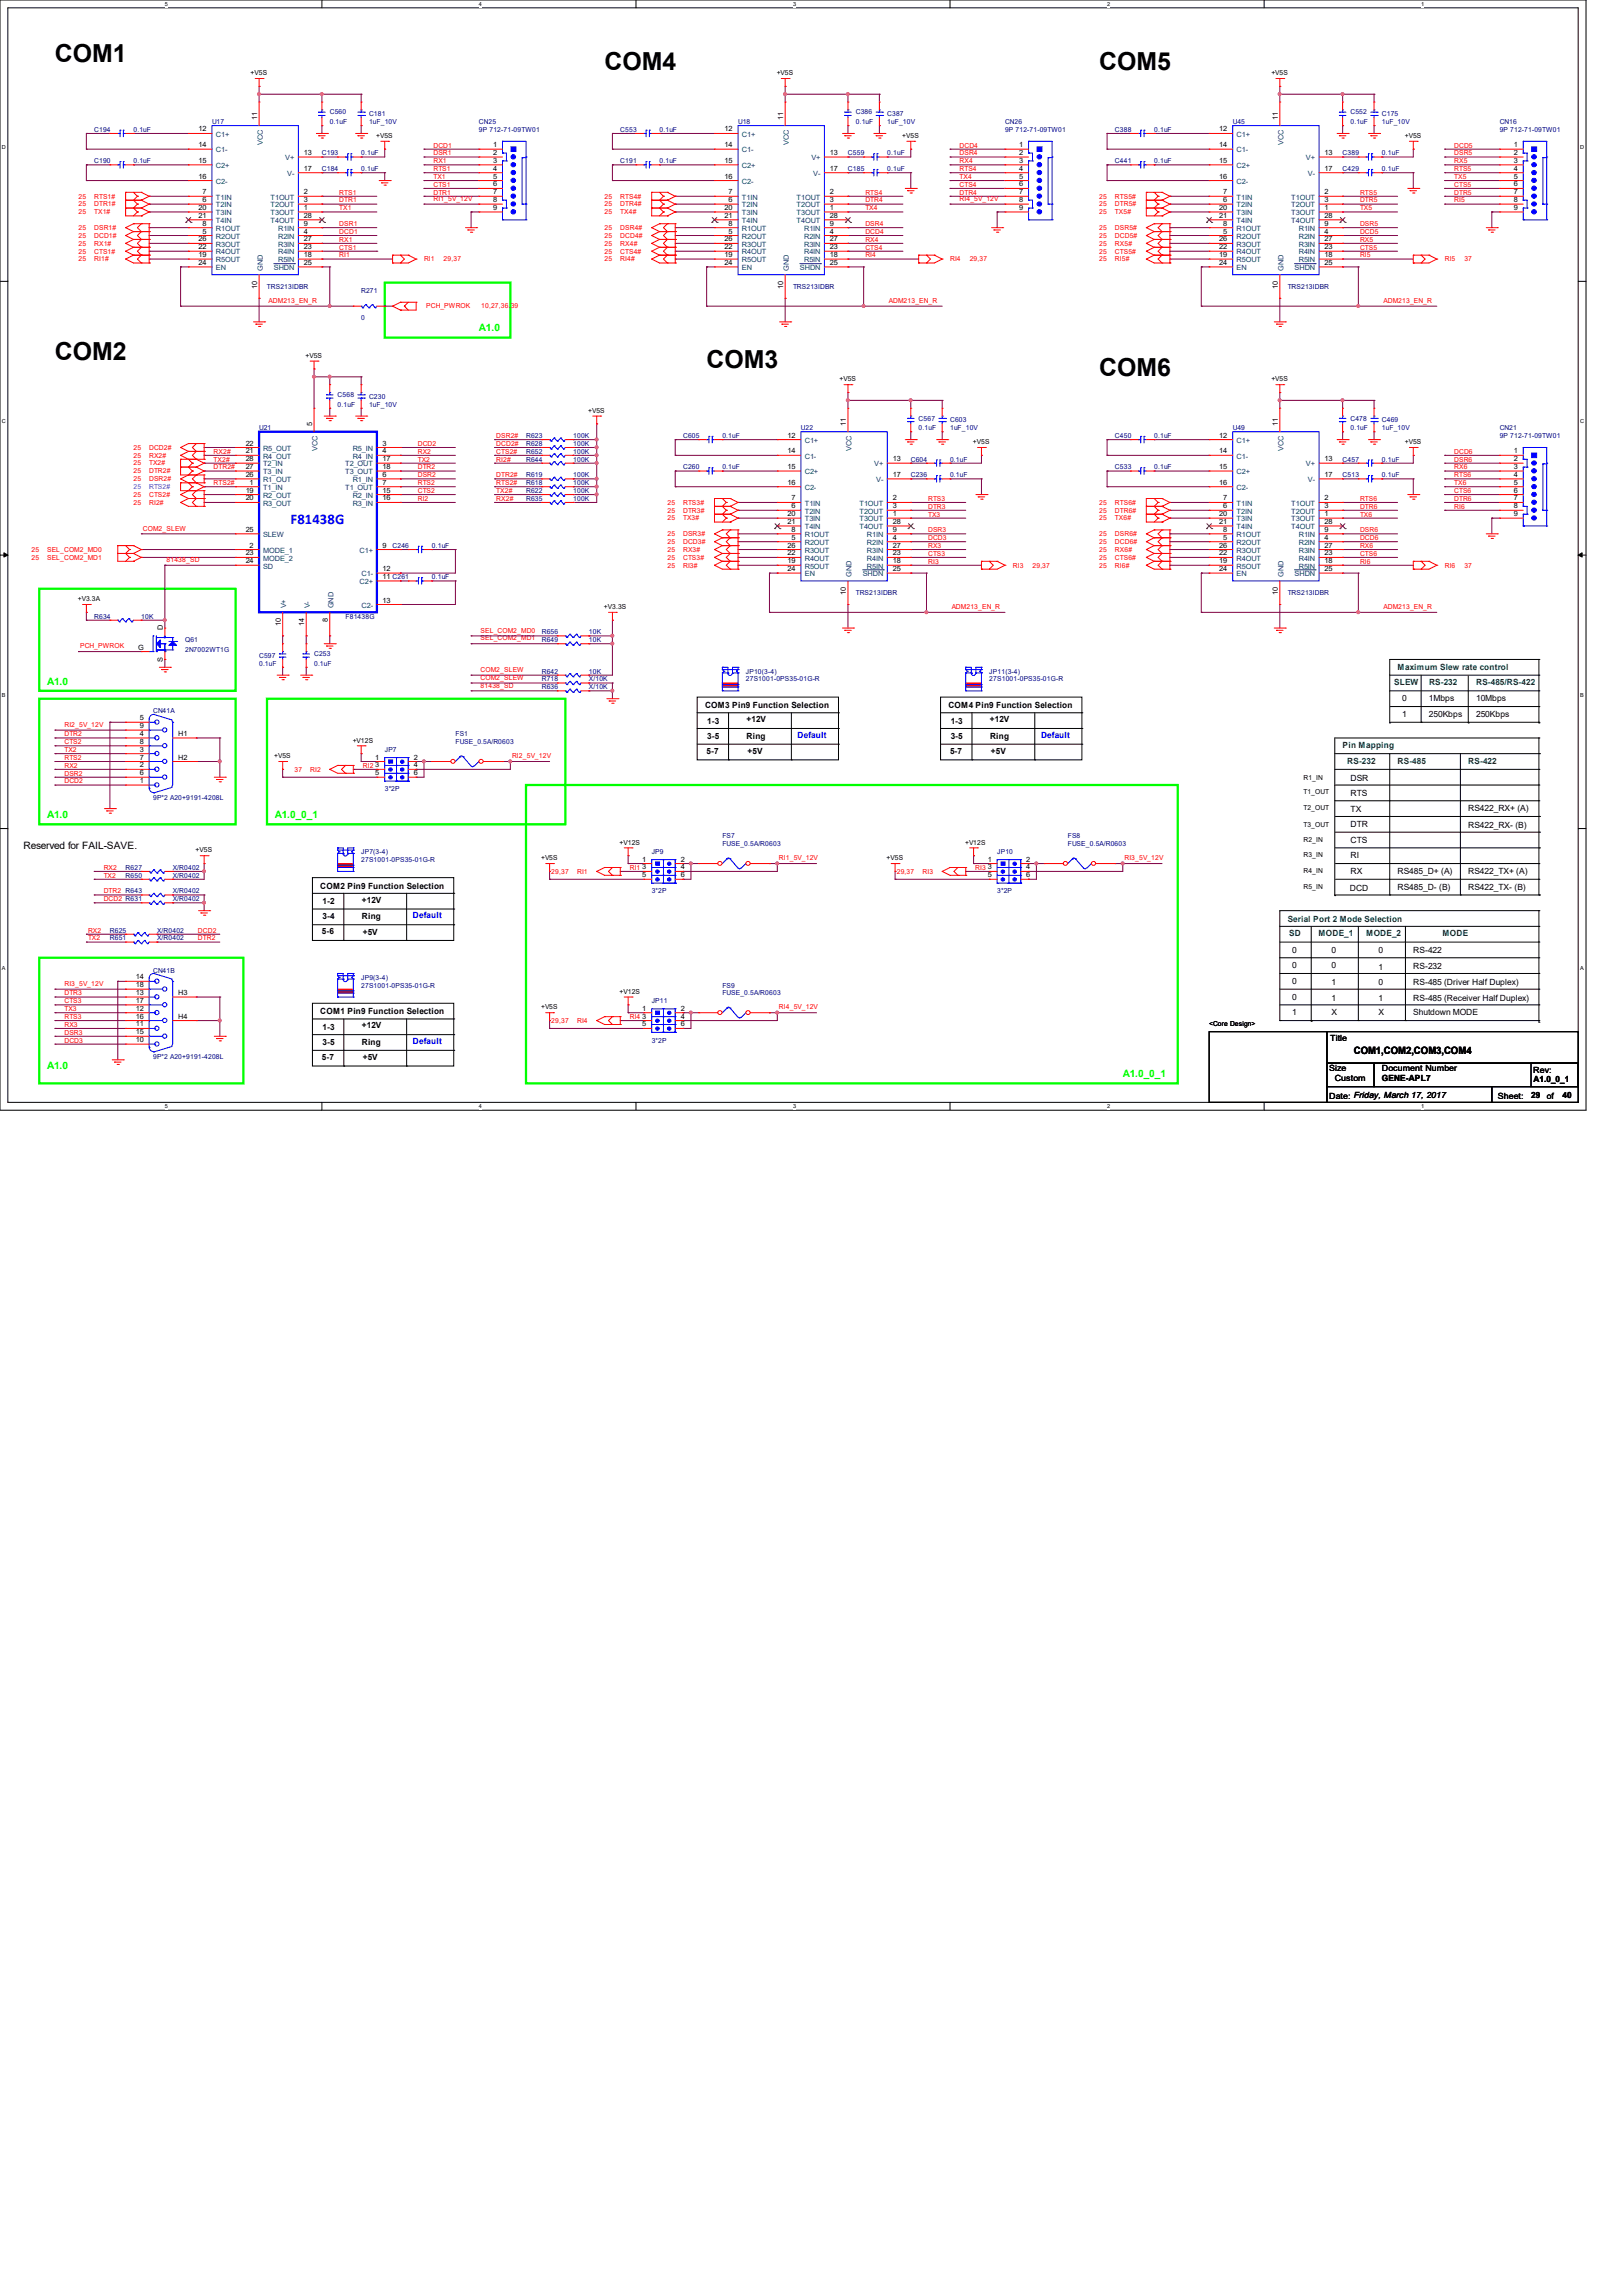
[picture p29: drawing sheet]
<svg xmlns="http://www.w3.org/2000/svg" width="210mm" height="297mm" viewBox="0 0 210 297" stroke-linecap="round" stroke-linejoin="round" font-family="sans-serif">
<defs><g id="words">
<g font-size="3.2">
<text x="7.1" y="8">COM1</text>
<text x="78.2" y="9.1">COM4</text>
<text x="142.2" y="9.1">COM5</text>
<text x="7.1" y="46.7">COM2</text>
<text x="91.4" y="47.7">COM3</text>
<text x="142.2" y="48.7">COM6</text>
</g>
<text font-size="1.9" fill="#00f" x="37.6" y="67.9">F81438G</text>
<g font-size="1.3" fill="#0f0">
<text x="62" y="42.9">A1.0</text>
<text x="6.1" y="88.6">A1.0</text>
<text x="6.1" y="105.9">A1.0</text>
<text x="35.6" y="105.9">A1.0_0_1</text>
<text x="6.1" y="138.4">A1.0</text>
<text x="145.3" y="139.4">A1.0_0_1</text>
</g>
<g font-size="1.3">
<text x="3" y="109.9">Reserved for FAIL-SAVE.</text>
<text x="175.2" y="136.4">COM1,COM2,COM3,COM4</text>
</g>
<g font-size="1.1" fill="#008000">
<text x="180.4" y="88.6">SLEW</text>
<text x="180.8" y="86.7">Maximum Slew rate control</text>
<text x="184.9" y="88.6">RS-232</text>
<text x="191" y="88.6">RS-485/RS-422</text>
<text x="173.7" y="96.8">Pin Mapping</text>
<text x="174.3" y="98.8">RS-232</text>
<text x="180.8" y="98.8">RS-485</text>
<text x="190" y="98.8">RS-422</text>
<text x="166.6" y="119.3">Serial Port 2 Mode Selection</text>
<text x="166.8" y="121.2">SD</text>
<text x="170.6" y="121.2">MODE_1</text>
<text x="176.8" y="121.2">MODE_2</text>
<text x="186.6" y="121.2">MODE</text>
</g>
<g font-size="1.1">
<text x="91.2" y="91.6">COM3 Pin9 Function Selection</text>
<text x="91.5" y="93.7">1-3</text>
<text x="91.5" y="95.6">3-5</text>
<text x="96.6" y="93.5">+12V</text>
<text x="96.6" y="95.6">Ring</text>
<text x="122.7" y="91.6">COM4 Pin9 Function Selection</text>
<text x="123" y="93.7">1-3</text>
<text x="123" y="95.6">3-5</text>
<text x="128.1" y="93.5">+12V</text>
<text x="128.1" y="95.6">Ring</text>
<text x="181.4" y="90.8">0</text>
<text x="181.4" y="92.8">1</text>
<text x="184.9" y="92.8">250Kbps</text>
<text x="184.9" y="90.7">1Mbps</text>
<text x="191" y="92.8">250Kbps</text>
<text x="191" y="90.7">10Mbps</text>
<text x="91.4" y="97.5">5-7</text>
<text x="96.7" y="97.6">+5V</text>
<text x="122.9" y="97.5">5-7</text>
<text x="128.2" y="97.6">+5V</text>
<text x="174.8" y="101">DSR</text>
<text x="174.8" y="107">DTR</text>
<text x="174.8" y="103">RTS</text>
<text x="174.8" y="105.1">TX</text>
<text x="190" y="107.1">RS422_RX- (B)</text>
<text x="190" y="105">RS422_RX+ (A)</text>
<text x="174.8" y="111.1">RI</text>
<text x="174.8" y="113.1">RX</text>
<text x="174.8" y="109.1">CTS</text>
<text x="180.8" y="113.1">RS485_D+ (A)</text>
<text x="190" y="113.1">RS422_TX+ (A)</text>
<text x="41.4" y="115">COM2 Pin9 Function Selection</text>
<text x="41.7" y="119">3-4</text>
<text x="41.7" y="117">1-2</text>
<text x="46.8" y="116.8">+12V</text>
<text x="46.8" y="119">Ring</text>
<text x="174.7" y="115.3">DCD</text>
<text x="180.8" y="115.1">RS485_D- (B)</text>
<text x="190" y="115.1">RS422_TX- (B)</text>
<text x="41.7" y="120.9">5-6</text>
<text x="46.9" y="121">+5V</text>
<text x="167.2" y="123.3">0</text>
<text x="167.2" y="125.3">0</text>
<text x="172.3" y="125.3">0</text>
<text x="172.3" y="123.3">0</text>
<text x="178.4" y="125.5">1</text>
<text x="178.4" y="123.3">0</text>
<text x="182.9" y="125.4">RS-232</text>
<text x="182.9" y="123.3">RS-422</text>
<text x="41.4" y="131.3">COM1 Pin9 Function Selection</text>
<text x="167.2" y="127.3">0</text>
<text x="167.2" y="129.4">0</text>
<text x="167.2" y="131.4">1</text>
<text x="172.3" y="129.5">1</text>
<text x="172.3" y="131.4">X</text>
<text x="172.3" y="127.5">1</text>
<text x="178.4" y="129.5">1</text>
<text x="178.4" y="131.4">X</text>
<text x="178.4" y="127.5">0</text>
<text x="182.9" y="131.4">Shutdown MODE</text>
<text x="182.9" y="127.5">RS-485 (Driver Half Duplex)</text>
<text x="182.9" y="129.6">RS-485 (Receiver Half Duplex)</text>
<text x="41.7" y="137.2">5-7</text>
<text x="41.7" y="133.3">1-3</text>
<text x="41.7" y="135.2">3-5</text>
<text x="46.8" y="133.1">+12V</text>
<text x="46.8" y="135.2">Ring</text>
<text x="46.9" y="137.2">+5V</text>
<text x="172.1" y="134.7">Title</text>
<text x="172" y="142.2">Date: Friday, March 17, 2017</text>
<text x="172" y="138.6">Size</text>
<text x="172.7" y="140">Custom</text>
<text x="178.8" y="138.6">Document Number</text>
<text x="178.8" y="139.9">GENE-APL7</text>
<text x="193.8" y="142.2">Sheet:</text>
<text x="198.1" y="142.2">29</text>
<text x="198.4" y="138.8">Rev:</text>
<text x="198.4" y="140">A1.0_0_1</text>
<text x="200.2" y="142.2">of</text>
<text x="202.2" y="142.2">40</text>
</g>
<g font-size="1.1" fill="#00f">
<text x="103.2" y="95.5">Default</text>
<text x="134.7" y="95.5">Default</text>
<text x="53.4" y="118.9">Default</text>
<text x="53.4" y="135.1">Default</text>
</g>
<g font-size=".9">
<text x="32.4" y="9.7">+V5S</text>
<text x="100.5" y="9.7">+V5S</text>
<text x="164.5" y="9.7">+V5S</text>
<text x="25.7" y="17">12</text>
<text x="33.3" y="15.5" transform="rotate(-90 33.3 15.5)">11</text>
<text x="48.7" y="17.9">+V5S</text>
<text x="93.8" y="17">12</text>
<text x="101.3" y="15.5" transform="rotate(-90 101.3 15.5)">11</text>
<text x="116.8" y="17.9">+V5S</text>
<text x="157.8" y="17">12</text>
<text x="165.4" y="15.5" transform="rotate(-90 165.4 15.5)">11</text>
<text x="181.8" y="17.9">+V5S</text>
<text x="25.7" y="19">14</text>
<text x="25.7" y="21.1">15</text>
<text x="25.7" y="23.1">16</text>
<text x="39.3" y="22.1">17</text>
<text x="39.3" y="20.1">13</text>
<text x="63.8" y="19">1</text>
<text x="63.8" y="20.1">2</text>
<text x="63.8" y="21.1">3</text>
<text x="63.8" y="22.1">4</text>
<text x="63.8" y="23.1">5</text>
<text x="93.8" y="19">14</text>
<text x="93.8" y="21.1">15</text>
<text x="93.8" y="23.1">16</text>
<text x="107.4" y="22.1">17</text>
<text x="107.4" y="20.1">13</text>
<text x="131.9" y="19">1</text>
<text x="131.9" y="20.1">2</text>
<text x="131.9" y="21.1">3</text>
<text x="131.9" y="22.1">4</text>
<text x="131.9" y="23.1">5</text>
<text x="157.8" y="19">14</text>
<text x="157.8" y="21.1">15</text>
<text x="157.8" y="23.1">16</text>
<text x="171.4" y="22.1">17</text>
<text x="171.4" y="20.1">13</text>
<text x="195.9" y="19">1</text>
<text x="195.9" y="20.1">2</text>
<text x="195.9" y="21.1">3</text>
<text x="195.9" y="22.1">4</text>
<text x="195.9" y="23.1">5</text>
<text x="25.7" y="27.2">20</text>
<text x="25.7" y="28.2">21</text>
<text x="26.2" y="25.1">7</text>
<text x="26.2" y="26.2">6</text>
<text x="26.2" y="29.2">8</text>
<text x="39.3" y="29.2">9</text>
<text x="39.3" y="28.2">28</text>
<text x="39.3" y="27.2">1</text>
<text x="39.3" y="26.2">3</text>
<text x="39.3" y="25.1">2</text>
<text x="63.8" y="24.1">6</text>
<text x="63.8" y="25.1">7</text>
<text x="63.8" y="26.2">8</text>
<text x="63.8" y="27.2">9</text>
<text x="93.8" y="27.2">20</text>
<text x="93.8" y="28.2">21</text>
<text x="94.3" y="25.1">7</text>
<text x="94.3" y="26.2">6</text>
<text x="94.3" y="29.2">8</text>
<text x="107.4" y="29.2">9</text>
<text x="107.4" y="28.2">28</text>
<text x="107.4" y="27.2">1</text>
<text x="107.4" y="26.2">3</text>
<text x="107.4" y="25.1">2</text>
<text x="131.9" y="24.1">6</text>
<text x="131.9" y="25.1">7</text>
<text x="131.9" y="26.2">8</text>
<text x="131.9" y="27.2">9</text>
<text x="157.8" y="27.2">20</text>
<text x="157.8" y="28.2">21</text>
<text x="158.3" y="25.1">7</text>
<text x="158.3" y="26.2">6</text>
<text x="158.3" y="29.2">8</text>
<text x="171.4" y="29.2">9</text>
<text x="171.4" y="28.2">28</text>
<text x="171.4" y="27.2">1</text>
<text x="171.4" y="26.2">3</text>
<text x="171.4" y="25.1">2</text>
<text x="195.9" y="24.1">6</text>
<text x="195.9" y="25.1">7</text>
<text x="195.9" y="26.2">8</text>
<text x="195.9" y="27.2">9</text>
<text x="25.7" y="31.2">26</text>
<text x="25.7" y="32.3">22</text>
<text x="25.7" y="33.3">19</text>
<text x="25.7" y="34.3">24</text>
<text x="26.2" y="30.2">5</text>
<text x="39.3" y="34.3">25</text>
<text x="39.3" y="33.3">18</text>
<text x="39.3" y="32.3">23</text>
<text x="39.3" y="31.2">27</text>
<text x="39.3" y="30.2">4</text>
<text x="93.8" y="31.2">26</text>
<text x="93.8" y="32.3">22</text>
<text x="93.8" y="33.3">19</text>
<text x="93.8" y="34.3">24</text>
<text x="94.3" y="30.2">5</text>
<text x="107.4" y="34.3">25</text>
<text x="107.4" y="33.3">18</text>
<text x="107.4" y="32.3">23</text>
<text x="107.4" y="31.2">27</text>
<text x="107.4" y="30.2">4</text>
<text x="157.8" y="31.2">26</text>
<text x="157.8" y="32.3">22</text>
<text x="157.8" y="33.3">19</text>
<text x="157.8" y="34.3">24</text>
<text x="158.3" y="30.2">5</text>
<text x="171.4" y="34.3">25</text>
<text x="171.4" y="33.3">18</text>
<text x="171.4" y="32.3">23</text>
<text x="171.4" y="31.2">27</text>
<text x="171.4" y="30.2">4</text>
<text x="33.3" y="37.4" transform="rotate(-90 33.3 37.4)">10</text>
<text x="101.3" y="37.4" transform="rotate(-90 101.3 37.4)">10</text>
<text x="165.4" y="37.4" transform="rotate(-90 165.4 37.4)">10</text>
<text x="39.5" y="46.3">+V5S</text>
<text x="76.1" y="53.4">+V5S</text>
<text x="108.6" y="49.4">+V5S</text>
<text x="164.5" y="49.4">+V5S</text>
<text x="31.8" y="58.7">21</text>
<text x="31.8" y="57.7">22</text>
<text x="31.8" y="59.7">28</text>
<text x="40.4" y="55.2" transform="rotate(-90 40.4 55.2)">5</text>
<text x="49.5" y="57.7">3</text>
<text x="49.5" y="58.7">4</text>
<text x="49.5" y="59.7">17</text>
<text x="101.9" y="56.6">12</text>
<text x="101.9" y="58.7">14</text>
<text x="109.5" y="55.2" transform="rotate(-90 109.5 55.2)">11</text>
<text x="115.5" y="59.7">13</text>
<text x="125.9" y="57.5">+V5S</text>
<text x="157.8" y="56.6">12</text>
<text x="157.8" y="58.7">14</text>
<text x="165.4" y="55.2" transform="rotate(-90 165.4 55.2)">11</text>
<text x="171.4" y="59.7">13</text>
<text x="181.8" y="57.5">+V5S</text>
<text x="195.9" y="58.7">1</text>
<text x="195.9" y="59.7">2</text>
<text x="31.8" y="63.8">19</text>
<text x="31.8" y="64.8">20</text>
<text x="31.8" y="61.7">26</text>
<text x="31.8" y="60.7">27</text>
<text x="32.3" y="62.7">1</text>
<text x="49.5" y="61.7">6</text>
<text x="49.5" y="62.7">7</text>
<text x="49.5" y="63.8">15</text>
<text x="49.5" y="64.8">16</text>
<text x="49.5" y="60.7">18</text>
<text x="101.9" y="60.7">15</text>
<text x="101.9" y="62.7">16</text>
<text x="102.4" y="64.8">7</text>
<text x="102.4" y="65.8">6</text>
<text x="115.5" y="65.8">3</text>
<text x="115.5" y="64.8">2</text>
<text x="115.5" y="61.7">17</text>
<text x="157.8" y="60.7">15</text>
<text x="157.8" y="62.7">16</text>
<text x="158.3" y="64.8">7</text>
<text x="158.3" y="65.8">6</text>
<text x="171.4" y="65.8">3</text>
<text x="171.4" y="64.8">2</text>
<text x="171.4" y="61.7">17</text>
<text x="195.9" y="60.7">3</text>
<text x="195.9" y="61.7">4</text>
<text x="195.9" y="62.7">5</text>
<text x="195.9" y="63.8">6</text>
<text x="195.9" y="64.8">7</text>
<text x="195.9" y="65.8">8</text>
<text x="31.8" y="71.9">23</text>
<text x="31.8" y="68.8">25</text>
<text x="32.3" y="70.9">2</text>
<text x="49.5" y="70.9">9</text>
<text x="101.9" y="66.8">20</text>
<text x="101.9" y="67.8">21</text>
<text x="101.9" y="70.9">26</text>
<text x="101.9" y="71.9">22</text>
<text x="102.4" y="68.8">8</text>
<text x="102.4" y="69.8">5</text>
<text x="115.5" y="71.9">23</text>
<text x="115.5" y="70.9">27</text>
<text x="115.5" y="69.8">4</text>
<text x="115.5" y="68.8">9</text>
<text x="115.5" y="67.8">28</text>
<text x="115.5" y="66.8">1</text>
<text x="157.8" y="66.8">20</text>
<text x="157.8" y="67.8">21</text>
<text x="157.8" y="70.9">26</text>
<text x="157.8" y="71.9">22</text>
<text x="158.3" y="68.8">8</text>
<text x="158.3" y="69.8">5</text>
<text x="171.4" y="71.9">23</text>
<text x="171.4" y="70.9">27</text>
<text x="171.4" y="69.8">4</text>
<text x="171.4" y="68.8">9</text>
<text x="171.4" y="67.8">28</text>
<text x="171.4" y="66.8">1</text>
<text x="195.9" y="66.8">9</text>
<text x="10.1" y="77.8">+V3.3A</text>
<text x="31.8" y="72.9">24</text>
<text x="49.5" y="74.9">11 C261</text>
<text x="49.5" y="73.9">12</text>
<text x="49.5" y="78">13</text>
<text x="101.9" y="72.9">19</text>
<text x="101.9" y="73.9">24</text>
<text x="109.5" y="77" transform="rotate(-90 109.5 77)">10</text>
<text x="115.5" y="73.9">25</text>
<text x="115.5" y="72.9">18</text>
<text x="157.8" y="72.9">19</text>
<text x="157.8" y="73.9">24</text>
<text x="165.4" y="77" transform="rotate(-90 165.4 77)">10</text>
<text x="171.4" y="73.9">25</text>
<text x="171.4" y="72.9">18</text>
<text x="21.1" y="81.6" transform="rotate(-90 21.1 81.6)">D</text>
<text x="36.3" y="81.1" transform="rotate(-90 36.3 81.1)">10</text>
<text x="39.4" y="81.1" transform="rotate(-90 39.4 81.1)">14</text>
<text x="42.4" y="80.5" transform="rotate(-90 42.4 80.5)">8</text>
<text x="78.1" y="78.8">+V3.3S</text>
<text x="17.9" y="84.1">G</text>
<text x="21.1" y="85.7" transform="rotate(-90 21.1 85.7)">S</text>
<text x="18.1" y="93.2">5</text>
<text x="18.1" y="94.2">9</text>
<text x="18.1" y="95.2">4</text>
<text x="23.1" y="95.2">H1</text>
<text x="18.1" y="96.3">8</text>
<text x="18.1" y="97.3">3</text>
<text x="18.1" y="98.3">7</text>
<text x="18.1" y="99.3">2</text>
<text x="18.1" y="100.3">6</text>
<text x="18.1" y="101.3">1</text>
<text x="23.1" y="98.3">H2</text>
<text x="35.5" y="98.1">+V5S</text>
<text x="45.6" y="96.1">+V12S</text>
<text x="48.6" y="98.3">1</text>
<text x="48.6" y="99.3">3</text>
<text x="48.6" y="100.3">5</text>
<text x="53.6" y="98.3">2</text>
<text x="53.6" y="99.3">4</text>
<text x="53.6" y="100.3">6</text>
<text x="168.7" y="100.9">R1_IN</text>
<text x="168.7" y="102.7">T1_OUT</text>
<text x="168.7" y="104.9">T2_OUT</text>
<text x="168.7" y="107">T3_OUT</text>
<text x="25.3" y="110.3">+V5S</text>
<text x="70" y="111.3">+V5S</text>
<text x="80.2" y="109.3">+V12S</text>
<text x="83.1" y="111.5">1</text>
<text x="83.1" y="112.5">3</text>
<text x="83.1" y="113.5">5</text>
<text x="88.1" y="111.5">2</text>
<text x="88.1" y="112.5">4</text>
<text x="88.1" y="113.5">6</text>
<text x="114.7" y="111.3">+V5S</text>
<text x="124.9" y="109.3">+V12S</text>
<text x="127.8" y="111.5">1</text>
<text x="127.8" y="112.5">3</text>
<text x="127.8" y="113.5">5</text>
<text x="132.8" y="111.5">2</text>
<text x="132.8" y="112.5">4</text>
<text x="132.8" y="113.5">6</text>
<text x="168.7" y="108.9">R2_IN</text>
<text x="168.7" y="111">R3_IN</text>
<text x="168.7" y="113">R4_IN</text>
<text x="168.7" y="115">R5_IN</text>
<text x="17.6" y="126.7">14</text>
<text x="17.6" y="127.8">18</text>
<text x="17.6" y="128.8">13</text>
<text x="17.6" y="129.8">17</text>
<text x="17.6" y="130.8">12</text>
<text x="17.6" y="131.8">16</text>
<text x="23.1" y="128.8">H3</text>
<text x="23.1" y="131.8">H4</text>
<text x="70" y="130.6">+V5S</text>
<text x="80.2" y="128.6">+V12S</text>
<text x="83.1" y="130.8">1</text>
<text x="83.1" y="131.8">3</text>
<text x="88.1" y="130.8">2</text>
<text x="88.1" y="131.8">4</text>
<text x="17.6" y="132.8">11</text>
<text x="17.6" y="133.9">15</text>
<text x="17.6" y="134.9">10</text>
<text x="83.1" y="132.8">5</text>
<text x="88.1" y="132.8">6</text>
<text x="156.5" y="132.8">&lt;Core Design&gt;</text>
</g>
<g font-size=".9" fill="#000080">
<text x="12.2" y="17.1">C194</text>
<text x="17.3" y="17.1">0.1uF</text>
<text x="27.4" y="16">U17</text>
<text x="42.7" y="14.8">C560</text>
<text x="42.7" y="16">0.1uF</text>
<text x="47.8" y="15">C181</text>
<text x="47.8" y="16">1uF_10V</text>
<text x="62" y="16">CN25</text>
<text x="62" y="17.1">9P 712-71-09TW01</text>
<text x="80.3" y="17.1">C553</text>
<text x="85.4" y="17.1">0.1uF</text>
<text x="95.5" y="16">U18</text>
<text x="110.7" y="14.8">C386</text>
<text x="110.7" y="16">0.1uF</text>
<text x="114.8" y="15">C387</text>
<text x="114.8" y="16">1uF_10V</text>
<text x="130.1" y="16">CN26</text>
<text x="130.1" y="17.1">9P 712-71-09TW01</text>
<text x="144.3" y="17.1">C388</text>
<text x="149.4" y="17.1">0.1uF</text>
<text x="159.5" y="16">U45</text>
<text x="174.8" y="14.8">C552</text>
<text x="174.8" y="16">0.1uF</text>
<text x="178.8" y="15">C175</text>
<text x="178.8" y="16">1uF_10V</text>
<text x="194.1" y="16">CN16</text>
<text x="194.1" y="17.1">9P 712-71-09TW01</text>
<text x="12.2" y="21.1">C190</text>
<text x="17.3" y="21.1">0.1uF</text>
<text x="41.7" y="22.1">C184</text>
<text x="41.7" y="20.1">C193</text>
<text x="46.7" y="22.1">0.1uF</text>
<text x="46.7" y="20.1">0.1uF</text>
<text x="80.3" y="21.1">C191</text>
<text x="85.4" y="21.1">0.1uF</text>
<text x="109.7" y="22.1">C185</text>
<text x="109.7" y="20.1">C559</text>
<text x="114.8" y="22.1">0.1uF</text>
<text x="114.8" y="20.1">0.1uF</text>
<text x="144.3" y="21.1">C441</text>
<text x="149.4" y="21.1">0.1uF</text>
<text x="173.7" y="22.1">C429</text>
<text x="173.7" y="20.1">C389</text>
<text x="178.8" y="22.1">0.1uF</text>
<text x="178.8" y="20.1">0.1uF</text>
<text x="34.5" y="37.4">TRS213IDBR</text>
<text x="46.7" y="37.9">R271</text>
<text x="46.7" y="41.4">0</text>
<text x="102.6" y="37.4">TRS213IDBR</text>
<text x="166.6" y="37.4">TRS213IDBR</text>
<text x="43.7" y="51.4">C568</text>
<text x="43.7" y="52.6">0.1uF</text>
<text x="47.8" y="51.6">C230</text>
<text x="47.8" y="52.6">1uF_10V</text>
<text x="33.5" y="55.7">U21</text>
<text x="68.1" y="56.7">R623</text>
<text x="68.1" y="59.7">R644</text>
<text x="68.1" y="57.7">R628</text>
<text x="68.1" y="58.7">R652</text>
<text x="74.2" y="56.7">100K</text>
<text x="74.2" y="59.7">100K</text>
<text x="74.2" y="57.7">100K</text>
<text x="74.2" y="58.7">100K</text>
<text x="88.4" y="56.7">C605</text>
<text x="93.5" y="56.7">0.1uF</text>
<text x="103.6" y="55.7">U22</text>
<text x="117.9" y="59.7">C604</text>
<text x="118.9" y="54.4">C567</text>
<text x="118.9" y="55.7">0.1uF</text>
<text x="122.9" y="54.7">C603</text>
<text x="122.9" y="55.7">1uF_10V</text>
<text x="122.9" y="59.7">0.1uF</text>
<text x="144.3" y="56.7">C450</text>
<text x="149.4" y="56.7">0.1uF</text>
<text x="159.5" y="55.7">U49</text>
<text x="173.7" y="59.7">C457</text>
<text x="174.8" y="54.4">C478</text>
<text x="174.8" y="55.7">0.1uF</text>
<text x="178.8" y="54.7">C469</text>
<text x="178.8" y="55.7">1uF_10V</text>
<text x="178.8" y="59.7">0.1uF</text>
<text x="194.1" y="55.7">CN21</text>
<text x="194.1" y="56.7">9P 712-71-09TW01</text>
<text x="68.1" y="61.8">R619</text>
<text x="68.1" y="64.8">R635</text>
<text x="68.1" y="62.8">R618</text>
<text x="68.1" y="63.8">R622</text>
<text x="74.2" y="61.8">100K</text>
<text x="74.2" y="64.8">100K</text>
<text x="74.2" y="62.8">100K</text>
<text x="74.2" y="63.8">100K</text>
<text x="88.4" y="60.7">C260</text>
<text x="93.5" y="60.7">0.1uF</text>
<text x="117.9" y="61.8">C236</text>
<text x="122.9" y="61.8">0.1uF</text>
<text x="144.3" y="60.7">C533</text>
<text x="149.4" y="60.7">0.1uF</text>
<text x="173.7" y="61.8">C513</text>
<text x="178.8" y="61.8">0.1uF</text>
<text x="50.8" y="70.9">C246</text>
<text x="55.9" y="70.9">0.1uF</text>
<text x="55.9" y="75">0.1uF</text>
<text x="110.7" y="77">TRS213IDBR</text>
<text x="166.6" y="77">TRS213IDBR</text>
<text x="12.2" y="80.1">R634</text>
<text x="18.3" y="80.1">10K</text>
<text x="24" y="83.1">Q61</text>
<text x="44.7" y="80.1">F81438G</text>
<text x="70.1" y="83.1">R649</text>
<text x="70.1" y="82.1">R656</text>
<text x="76.2" y="83.1">10K</text>
<text x="76.2" y="82.1">10K</text>
<text x="24" y="84.3">2N7002WT1G</text>
<text x="33.5" y="85.1">C597</text>
<text x="33.5" y="86.1">0.1uF</text>
<text x="40.6" y="84.9">C253</text>
<text x="40.6" y="86.1">0.1uF</text>
<text x="70.1" y="87.2">R642</text>
<text x="70.1" y="88.2">R718</text>
<text x="70.1" y="89.2">R636</text>
<text x="76.2" y="87.2">10K</text>
<text x="76.2" y="88.2">X/10K</text>
<text x="76.2" y="89.2">X/10K</text>
<text x="96.5" y="87.2">JP10(3-4)</text>
<text x="96.5" y="88.2">27S1001-0PS35-01G-R</text>
<text x="128" y="87.2">JP11(3-4)</text>
<text x="128" y="88.2">27S1001-0PS35-01G-R</text>
<text x="19.8" y="92.3">CN41A</text>
<text x="58.9" y="95.3">FS1</text>
<text x="49.8" y="97.3">JP7</text>
<text x="58.9" y="96.3">FUSE_0.5A/R0603</text>
<text x="19.8" y="103.5">9P*2 A20+9191-4208L</text>
<text x="49.8" y="102.4">3*2P</text>
<text x="16.3" y="113.6">R650</text>
<text x="16.3" y="112.6">R627</text>
<text x="22.4" y="113.6">X/R0402</text>
<text x="22.4" y="112.6">X/R0402</text>
<text x="46.7" y="110.5">JP7(3-4)</text>
<text x="46.7" y="111.5">27S1001-0PS35-01G-R</text>
<text x="84.3" y="110.5">JP9</text>
<text x="93.5" y="108.5">FS7</text>
<text x="93.5" y="109.5">FUSE_0.5A/R0603</text>
<text x="129" y="110.5">JP10</text>
<text x="138.2" y="108.5">FS8</text>
<text x="138.2" y="109.5">FUSE_0.5A/R0603</text>
<text x="22.4" y="115.6">X/R0402</text>
<text x="22.4" y="116.6">X/R0402</text>
<text x="84.3" y="115.6">3*2P</text>
<text x="129" y="115.6">3*2P</text>
<text x="14.2" y="121.7">R651</text>
<text x="14.2" y="120.7">R625</text>
<text x="19.8" y="125.9">CN41B</text>
<text x="20.3" y="121.7">X/R0402</text>
<text x="20.3" y="120.7">X/R0402</text>
<text x="46.7" y="126.8">JP9(3-4)</text>
<text x="46.7" y="127.8">27S1001-0PS35-01G-R</text>
<text x="84.3" y="129.8">JP11</text>
<text x="93.5" y="127.8">FS9</text>
<text x="93.5" y="128.8">FUSE_0.5A/R0603</text>
<text x="19.8" y="137">9P*2 A20+9191-4208L</text>
<text x="84.3" y="134.9">3*2P</text>
</g>
<g font-size=".9" fill="#004080">
<text x="27.9" y="17.7">C1+</text>
<text x="96" y="17.7">C1+</text>
<text x="160" y="17.7">C1+</text>
<text x="27.9" y="19.7">C1-</text>
<text x="27.9" y="21.8">C2+</text>
<text x="27.9" y="23.8">C2-</text>
<text x="34" y="18.8" transform="rotate(-90 34 18.8)">VCC</text>
<text x="36.9" y="20.7">V+</text>
<text x="37.2" y="22.8">V-</text>
<text x="96" y="19.7">C1-</text>
<text x="96" y="21.8">C2+</text>
<text x="96" y="23.8">C2-</text>
<text x="102.1" y="18.8" transform="rotate(-90 102.1 18.8)">VCC</text>
<text x="105" y="20.7">V+</text>
<text x="105.2" y="22.8">V-</text>
<text x="160" y="19.7">C1-</text>
<text x="160" y="21.8">C2+</text>
<text x="160" y="23.8">C2-</text>
<text x="166.1" y="18.8" transform="rotate(-90 166.1 18.8)">VCC</text>
<text x="169" y="20.7">V+</text>
<text x="169.2" y="22.8">V-</text>
<text x="27.9" y="25.8">T1IN</text>
<text x="27.9" y="26.8">T2IN</text>
<text x="27.9" y="27.9">T3IN</text>
<text x="27.9" y="28.9">T4IN</text>
<text x="27.9" y="29.9">R1OUT</text>
<text x="35" y="28.9">T4OUT</text>
<text x="35" y="27.9">T3OUT</text>
<text x="35" y="26.8">T2OUT</text>
<text x="35" y="25.8">T1OUT</text>
<text x="36" y="29.9">R1IN</text>
<text x="96" y="25.8">T1IN</text>
<text x="96" y="26.8">T2IN</text>
<text x="96" y="27.9">T3IN</text>
<text x="96" y="28.9">T4IN</text>
<text x="96" y="29.9">R1OUT</text>
<text x="103.1" y="28.9">T4OUT</text>
<text x="103.1" y="27.9">T3OUT</text>
<text x="103.1" y="26.8">T2OUT</text>
<text x="103.1" y="25.8">T1OUT</text>
<text x="104.1" y="29.9">R1IN</text>
<text x="160" y="25.8">T1IN</text>
<text x="160" y="26.8">T2IN</text>
<text x="160" y="27.9">T3IN</text>
<text x="160" y="28.9">T4IN</text>
<text x="160" y="29.9">R1OUT</text>
<text x="167.1" y="28.9">T4OUT</text>
<text x="167.1" y="27.9">T3OUT</text>
<text x="167.1" y="26.8">T2OUT</text>
<text x="167.1" y="25.8">T1OUT</text>
<text x="168.1" y="29.9">R1IN</text>
<text x="27.9" y="30.9">R2OUT</text>
<text x="27.9" y="31.9">R3OUT</text>
<text x="27.9" y="32.9">R4OUT</text>
<text x="27.9" y="34">R5OUT</text>
<text x="27.9" y="35">EN</text>
<text x="34" y="35.1" transform="rotate(-90 34 35.1)">GND</text>
<text x="35.4" y="35">SHDN</text>
<text x="36" y="34">R5IN</text>
<text x="36" y="32.9">R4IN</text>
<text x="36" y="31.9">R3IN</text>
<text x="36" y="30.9">R2IN</text>
<text x="96" y="30.9">R2OUT</text>
<text x="96" y="31.9">R3OUT</text>
<text x="96" y="32.9">R4OUT</text>
<text x="96" y="34">R5OUT</text>
<text x="96" y="35">EN</text>
<text x="102.1" y="35.1" transform="rotate(-90 102.1 35.1)">GND</text>
<text x="103.5" y="35">SHDN</text>
<text x="104.1" y="34">R5IN</text>
<text x="104.1" y="32.9">R4IN</text>
<text x="104.1" y="31.9">R3IN</text>
<text x="104.1" y="30.9">R2IN</text>
<text x="160" y="30.9">R2OUT</text>
<text x="160" y="31.9">R3OUT</text>
<text x="160" y="32.9">R4OUT</text>
<text x="160" y="34">R5OUT</text>
<text x="160" y="35">EN</text>
<text x="166.1" y="35.1" transform="rotate(-90 166.1 35.1)">GND</text>
<text x="167.5" y="35">SHDN</text>
<text x="168.1" y="34">R5IN</text>
<text x="168.1" y="32.9">R4IN</text>
<text x="168.1" y="31.9">R3IN</text>
<text x="168.1" y="30.9">R2IN</text>
<text x="34" y="59.4">R4_OUT</text>
<text x="34" y="58.3">R5_OUT</text>
<text x="41.1" y="58.4" transform="rotate(-90 41.1 58.4)">VCC</text>
<text x="45.6" y="58.3">R5_IN</text>
<text x="45.6" y="59.4">R4_IN</text>
<text x="104.1" y="57.3">C1+</text>
<text x="104.1" y="59.4">C1-</text>
<text x="110.2" y="58.4" transform="rotate(-90 110.2 58.4)">VCC</text>
<text x="160" y="57.3">C1+</text>
<text x="160" y="59.4">C1-</text>
<text x="166.1" y="58.4" transform="rotate(-90 166.1 58.4)">VCC</text>
<text x="34" y="63.4">T1_IN</text>
<text x="34" y="64.4">R2_OUT</text>
<text x="34" y="65.4">R3_OUT</text>
<text x="34" y="62.4">R1_OUT</text>
<text x="34" y="61.4">T3_IN</text>
<text x="34" y="60.4">T2_IN</text>
<text x="44.7" y="63.4">T1_OUT</text>
<text x="44.7" y="60.4">T2_OUT</text>
<text x="44.7" y="61.4">T3_OUT</text>
<text x="45.6" y="62.4">R1_IN</text>
<text x="45.6" y="64.4">R2_IN</text>
<text x="45.6" y="65.4">R3_IN</text>
<text x="104.1" y="61.4">C2+</text>
<text x="104.1" y="63.4">C2-</text>
<text x="104.1" y="65.4">T1IN</text>
<text x="111.2" y="65.4">T1OUT</text>
<text x="113.1" y="60.4">V+</text>
<text x="113.4" y="62.4">V-</text>
<text x="160" y="61.4">C2+</text>
<text x="160" y="63.4">C2-</text>
<text x="160" y="65.4">T1IN</text>
<text x="167.1" y="65.4">T1OUT</text>
<text x="169" y="60.4">V+</text>
<text x="169.2" y="62.4">V-</text>
<text x="34" y="71.5">MODE_1</text>
<text x="34" y="69.5">SLEW</text>
<text x="46.5" y="71.5">C1+</text>
<text x="104.1" y="66.5">T2IN</text>
<text x="104.1" y="67.5">T3IN</text>
<text x="104.1" y="68.5">T4IN</text>
<text x="104.1" y="69.5">R1OUT</text>
<text x="104.1" y="70.5">R2OUT</text>
<text x="104.1" y="71.5">R3OUT</text>
<text x="111.2" y="68.5">T4OUT</text>
<text x="111.2" y="67.5">T3OUT</text>
<text x="111.2" y="66.5">T2OUT</text>
<text x="112.2" y="71.5">R3IN</text>
<text x="112.2" y="70.5">R2IN</text>
<text x="112.2" y="69.5">R1IN</text>
<text x="160" y="66.5">T2IN</text>
<text x="160" y="67.5">T3IN</text>
<text x="160" y="68.5">T4IN</text>
<text x="160" y="69.5">R1OUT</text>
<text x="160" y="70.5">R2OUT</text>
<text x="160" y="71.5">R3OUT</text>
<text x="167.1" y="68.5">T4OUT</text>
<text x="167.1" y="67.5">T3OUT</text>
<text x="167.1" y="66.5">T2OUT</text>
<text x="168.1" y="71.5">R3IN</text>
<text x="168.1" y="70.5">R2IN</text>
<text x="168.1" y="69.5">R1IN</text>
<text x="34" y="72.6">MODE_2</text>
<text x="34" y="73.6">SD</text>
<text x="46.5" y="75.6">C2+</text>
<text x="46.8" y="74.6">C1-</text>
<text x="104.1" y="72.6">R4OUT</text>
<text x="104.1" y="73.6">R5OUT</text>
<text x="104.1" y="74.6">EN</text>
<text x="110.2" y="74.7" transform="rotate(-90 110.2 74.7)">GND</text>
<text x="111.6" y="74.6">SHDN</text>
<text x="112.2" y="73.6">R5IN</text>
<text x="112.2" y="72.6">R4IN</text>
<text x="160" y="72.6">R4OUT</text>
<text x="160" y="73.6">R5OUT</text>
<text x="160" y="74.6">EN</text>
<text x="166.1" y="74.7" transform="rotate(-90 166.1 74.7)">GND</text>
<text x="167.5" y="74.6">SHDN</text>
<text x="168.1" y="73.6">R5IN</text>
<text x="168.1" y="72.6">R4IN</text>
<text x="37" y="78.7" transform="rotate(-90 37 78.7)">V+</text>
<text x="40.1" y="78.7" transform="rotate(-90 40.1 78.7)">V-</text>
<text x="43.1" y="78.7" transform="rotate(-90 43.1 78.7)">GND</text>
<text x="46.8" y="78.7">C2-</text>
</g>
<g font-size=".9" fill="#f00">
<text x="56.1" y="19.1">DCD1</text>
<text x="56.1" y="21.1">RX1</text>
<text x="56.1" y="20.1">DSR1</text>
<text x="56.1" y="22.1">RTS1</text>
<text x="56.1" y="23.2">TX1</text>
<text x="124.2" y="19.1">DCD4</text>
<text x="124.2" y="21.1">RX4</text>
<text x="124.2" y="20.1">DSR4</text>
<text x="124.2" y="22.1">RTS4</text>
<text x="124.2" y="23.2">TX4</text>
<text x="188.2" y="19.1">DCD5</text>
<text x="188.2" y="21.1">RX5</text>
<text x="188.2" y="20.1">DSR5</text>
<text x="188.2" y="22.1">RTS5</text>
<text x="188.2" y="23.2">TX5</text>
<text x="10.2" y="25.7">25</text>
<text x="10.2" y="27.7">25</text>
<text x="10.2" y="26.7">25</text>
<text x="10.2" y="29.8">25</text>
<text x="12.2" y="25.7">RTS1#</text>
<text x="12.2" y="27.7">TX1#</text>
<text x="12.2" y="26.7">DTR1#</text>
<text x="12.2" y="29.8">DSR1#</text>
<text x="43.9" y="26.2">DTR1</text>
<text x="43.9" y="27.2">TX1</text>
<text x="43.9" y="25.2">RTS1</text>
<text x="43.9" y="29.3">DSR1</text>
<text x="56.1" y="24.2">CTS1</text>
<text x="56.1" y="25.2">DTR1</text>
<text x="56.1" y="26">RI1_5V_12V</text>
<text x="78.2" y="27.7">25</text>
<text x="78.2" y="25.7">25</text>
<text x="78.2" y="26.7">25</text>
<text x="78.2" y="29.8">25</text>
<text x="80.3" y="27.7">TX4#</text>
<text x="80.3" y="25.7">RTS4#</text>
<text x="80.3" y="26.7">DTR4#</text>
<text x="80.3" y="29.8">DSR4#</text>
<text x="112" y="27.2">TX4</text>
<text x="112" y="26.2">DTR4</text>
<text x="112" y="25.2">RTS4</text>
<text x="112" y="29.3">DSR4</text>
<text x="124.2" y="24.2">CTS4</text>
<text x="124.2" y="25.2">DTR4</text>
<text x="124.2" y="26">RI4_5V_12V</text>
<text x="142.2" y="27.7">25</text>
<text x="142.2" y="25.7">25</text>
<text x="142.2" y="26.7">25</text>
<text x="142.2" y="29.8">25</text>
<text x="144.3" y="27.7">TX5#</text>
<text x="144.3" y="25.7">RTS5#</text>
<text x="144.3" y="26.7">DTR5#</text>
<text x="144.3" y="29.8">DSR5#</text>
<text x="176" y="27.2">TX5</text>
<text x="176" y="26.2">DTR5</text>
<text x="176" y="25.2">RTS5</text>
<text x="176" y="29.3">DSR5</text>
<text x="188.2" y="24.2">CTS5</text>
<text x="188.2" y="25.2">DTR5</text>
<text x="188.2" y="26.2">RI5</text>
<text x="10.2" y="30.8">25</text>
<text x="10.2" y="31.8">25</text>
<text x="10.2" y="33.8">25</text>
<text x="10.2" y="32.8">25</text>
<text x="12.2" y="30.8">DCD1#</text>
<text x="12.2" y="31.8">RX1#</text>
<text x="12.2" y="33.8">RI1#</text>
<text x="12.2" y="32.8">CTS1#</text>
<text x="43.9" y="31.3">RX1</text>
<text x="43.9" y="30.3">DCD1</text>
<text x="43.9" y="32.3">CTS1</text>
<text x="43.9" y="33.3">RI1</text>
<text x="54.9" y="33.8">RI1</text>
<text x="57.4" y="33.8">29,37</text>
<text x="78.2" y="33.8">25</text>
<text x="78.2" y="31.8">25</text>
<text x="78.2" y="30.8">25</text>
<text x="78.2" y="32.8">25</text>
<text x="80.3" y="33.8">RI4#</text>
<text x="80.3" y="31.8">RX4#</text>
<text x="80.3" y="30.8">DCD4#</text>
<text x="80.3" y="32.8">CTS4#</text>
<text x="112" y="33.3">RI4</text>
<text x="112" y="32.3">CTS4</text>
<text x="112" y="30.3">DCD4</text>
<text x="112" y="31.3">RX4</text>
<text x="122.9" y="33.8">RI4</text>
<text x="125.5" y="33.8">29,37</text>
<text x="142.2" y="33.8">25</text>
<text x="142.2" y="31.8">25</text>
<text x="142.2" y="30.8">25</text>
<text x="142.2" y="32.8">25</text>
<text x="144.3" y="33.8">RI5#</text>
<text x="144.3" y="31.8">RX5#</text>
<text x="144.3" y="30.8">DCD5#</text>
<text x="144.3" y="32.8">CTS5#</text>
<text x="176" y="33.3">RI5</text>
<text x="176" y="32.3">CTS5</text>
<text x="176" y="30.3">DCD5</text>
<text x="176" y="31.3">RX5</text>
<text x="186.9" y="33.8">RI5</text>
<text x="189.5" y="33.8">37</text>
<text x="34.8" y="39.2">ADM213_EN_R</text>
<text x="55.2" y="39.9">PCH_PWROK</text>
<text x="62.3" y="39.9">10,27,36,39</text>
<text x="115" y="39.2">ADM213_EN_R</text>
<text x="179" y="39.2">ADM213_EN_R</text>
<text x="17.3" y="59.2">25</text>
<text x="17.3" y="58.2">25</text>
<text x="19.3" y="59.2">RX2#</text>
<text x="19.3" y="58.2">DCD2#</text>
<text x="27.6" y="59.7">TX2#</text>
<text x="27.6" y="58.7">RX2#</text>
<text x="54.1" y="57.7">DCD2</text>
<text x="54.1" y="59.7">TX2</text>
<text x="54.1" y="58.7">RX2</text>
<text x="64.2" y="57.7">DCD2#</text>
<text x="64.2" y="58.7">CTS2#</text>
<text x="64.2" y="59.7">RI2#</text>
<text x="64.2" y="56.7">DSR2#</text>
<text x="188.2" y="58.7">DCD6</text>
<text x="188.2" y="59.7">DSR6</text>
<text x="17.3" y="61.3">25</text>
<text x="17.3" y="60.2">25</text>
<text x="17.3" y="65.3">25</text>
<text x="17.3" y="64.3">25</text>
<text x="17.3" y="62.3">25</text>
<text x="19.3" y="61.3">DTR2#</text>
<text x="19.3" y="60.2">TX2#</text>
<text x="19.3" y="65.3">RI2#</text>
<text x="19.3" y="64.3">CTS2#</text>
<text x="19.3" y="62.3">DSR2#</text>
<text x="27.6" y="62.8">RTS2#</text>
<text x="27.6" y="60.7">DTR2#</text>
<text x="54.1" y="64.8">RI2</text>
<text x="54.1" y="60.7">DTR2</text>
<text x="54.1" y="62.8">RTS2</text>
<text x="54.1" y="63.8">CTS2</text>
<text x="54.1" y="61.8">DSR2</text>
<text x="64.2" y="61.8">DTR2#</text>
<text x="64.2" y="62.8">RTS2#</text>
<text x="64.2" y="63.8">TX2#</text>
<text x="64.2" y="64.8">RX2#</text>
<text x="86.4" y="65.3">25</text>
<text x="88.4" y="65.3">RTS3#</text>
<text x="120.1" y="65.8">DTR3</text>
<text x="120.1" y="64.8">RTS3</text>
<text x="142.2" y="65.3">25</text>
<text x="144.3" y="65.3">RTS6#</text>
<text x="176" y="65.8">DTR6</text>
<text x="176" y="64.8">RTS6</text>
<text x="188.2" y="60.7">RX6</text>
<text x="188.2" y="61.8">RTS6</text>
<text x="188.2" y="62.8">TX6</text>
<text x="188.2" y="63.8">CTS6</text>
<text x="188.2" y="64.8">DTR6</text>
<text x="188.2" y="65.8">RI6</text>
<text x="4.1" y="71.4">25</text>
<text x="6.1" y="71.4">SEL_COM2_MD0</text>
<text x="18.5" y="68.7">COM2_SLEW</text>
<text x="86.4" y="67.4">25</text>
<text x="86.4" y="66.3">25</text>
<text x="86.4" y="69.4">25</text>
<text x="86.4" y="71.4">25</text>
<text x="86.4" y="70.4">25</text>
<text x="88.4" y="67.4">TX3#</text>
<text x="88.4" y="66.3">DTR3#</text>
<text x="88.4" y="69.4">DSR3#</text>
<text x="88.4" y="71.4">RX3#</text>
<text x="88.4" y="70.4">DCD3#</text>
<text x="120.1" y="70.9">RX3</text>
<text x="120.1" y="69.9">DCD3</text>
<text x="120.1" y="71.9">CTS3</text>
<text x="120.1" y="66.8">TX3</text>
<text x="120.1" y="68.9">DSR3</text>
<text x="142.2" y="67.4">25</text>
<text x="142.2" y="66.3">25</text>
<text x="142.2" y="71.4">25</text>
<text x="142.2" y="69.4">25</text>
<text x="142.2" y="70.4">25</text>
<text x="144.3" y="67.4">TX6#</text>
<text x="144.3" y="66.3">DTR6#</text>
<text x="144.3" y="71.4">RX6#</text>
<text x="144.3" y="69.4">DSR6#</text>
<text x="144.3" y="70.4">DCD6#</text>
<text x="176" y="66.8">TX6</text>
<text x="176" y="71.9">CTS6</text>
<text x="176" y="69.9">DCD6</text>
<text x="176" y="70.9">RX6</text>
<text x="176" y="68.9">DSR6</text>
<text x="4.1" y="72.4">25</text>
<text x="6.1" y="72.4">SEL_COM2_MD1</text>
<text x="21.5" y="72.7">81438_SD</text>
<text x="86.4" y="73.4">25</text>
<text x="86.4" y="72.4">25</text>
<text x="88.4" y="73.4">RI3#</text>
<text x="88.4" y="72.4">CTS3#</text>
<text x="120.1" y="72.9">RI3</text>
<text x="131.1" y="73.4">RI3</text>
<text x="133.6" y="73.4">29,37</text>
<text x="142.2" y="73.4">25</text>
<text x="142.2" y="72.4">25</text>
<text x="144.3" y="73.4">RI6#</text>
<text x="144.3" y="72.4">CTS6#</text>
<text x="176" y="72.9">RI6</text>
<text x="186.9" y="73.4">RI6</text>
<text x="189.5" y="73.4">37</text>
<text x="10.4" y="83.9">PCH_PWROK</text>
<text x="62.2" y="82.9">SEL_COM2_MD1</text>
<text x="62.2" y="81.9">SEL_COM2_MD0</text>
<text x="123.2" y="78.8">ADM213_EN_R</text>
<text x="179" y="78.8">ADM213_EN_R</text>
<text x="62.2" y="87">COM2_SLEW</text>
<text x="62.2" y="89">81438_SD</text>
<text x="62.2" y="88">COM2_SLEW</text>
<text x="8.3" y="95.3">DTR2</text>
<text x="8.3" y="94.1">RI2_5V_12V</text>
<text x="8.3" y="101.4">DCD2</text>
<text x="8.3" y="99.4">RX2</text>
<text x="8.3" y="97.3">TX2</text>
<text x="8.3" y="100.4">DSR2</text>
<text x="8.3" y="98.3">RTS2</text>
<text x="8.3" y="96.3">CTS2</text>
<text x="38.1" y="99.9">37</text>
<text x="40.1" y="99.9">RI2</text>
<text x="46.9" y="99.4">RI2</text>
<text x="66.3" y="98.1">RI2_5V_12V</text>
<text x="13.4" y="113.6">TX2</text>
<text x="13.4" y="112.6">RX2</text>
<text x="71.3" y="113.1">29,37</text>
<text x="74.7" y="113.1">RI1</text>
<text x="81.5" y="112.6">RI1</text>
<text x="100.8" y="111.3">RI1_5V_12V</text>
<text x="116" y="113.1">29,37</text>
<text x="119.4" y="113.1">RI3</text>
<text x="126.2" y="112.6">RI3</text>
<text x="145.5" y="111.3">RI3_5V_12V</text>
<text x="13.4" y="115.6">DTR2 R643</text>
<text x="13.4" y="116.6">DCD2 R631</text>
<text x="11.4" y="120.7">RX2</text>
<text x="11.4" y="121.7">TX2</text>
<text x="25.6" y="120.7">DCD2</text>
<text x="25.6" y="121.7">DTR2</text>
<text x="8.3" y="130.9">TX3</text>
<text x="8.3" y="128.8">DTR3</text>
<text x="8.3" y="131.9">RTS3</text>
<text x="8.3" y="127.6">RI3_5V_12V</text>
<text x="8.3" y="129.8">CTS3</text>
<text x="81.5" y="131.9">RI4</text>
<text x="100.8" y="130.6">RI4_5V_12V</text>
<text x="8.3" y="132.9">RX3</text>
<text x="8.3" y="133.9">DSR3</text>
<text x="8.3" y="134.9">DCD3</text>
<text x="71.3" y="132.4">29,37</text>
<text x="74.7" y="132.4">RI4</text>
</g>
<g font-size=".9" fill="#8000ff">
<text x="17.3" y="63.3">25</text>
<text x="19.3" y="63.3">RTS2#</text>
</g>
<g font-size=".7">
<text x="21.3" y=".8">5</text>
<text x="62" y=".8">4</text>
<text x="102.6" y=".8">3</text>
<text x="143.3" y=".8">2</text>
<text x="183.9" y=".8">1</text>
<text x=".3" y="19.3">D</text>
<text x="204.5" y="19.3">D</text>
<text x=".3" y="54.7">C</text>
<text x="204.5" y="54.7">C</text>
<text x=".3" y="90.2">B</text>
<text x="204.5" y="90.2">B</text>
<text x=".3" y="125.6">A</text>
<text x="204.5" y="125.6">A</text>
<text x="21.3" y="143.4">5</text>
<text x="62" y="143.4">4</text>
<text x="102.6" y="143.4">3</text>
<text x="143.3" y="143.4">2</text>
<text x="183.9" y="143.4">1</text>
</g>
</g></defs>
<path d="M0 0h205.2v143.7h-205.2zM1 1h203.2v141.7h-203.2z" fill="none" stroke="#000" stroke-width=".13"/>
<g fill="#fff">
<path d="M21.3 .1h.4v.8h-.4z"/>
<path d="M21.3 142.8h.4v.8h-.4z"/>
</g>
<path d="M41.7 0v1M41.7 142.7v1" fill="none" stroke="#000" stroke-width=".13"/>
<g fill="#fff">
<path d="M62 .1h.4v.8h-.4z"/>
<path d="M62 142.8h.4v.8h-.4z"/>
</g>
<path d="M82.3 0v1M82.3 142.7v1" fill="none" stroke="#000" stroke-width=".13"/>
<g fill="#fff">
<path d="M102.6 .1h.4v.8h-.4z"/>
<path d="M102.6 142.8h.4v.8h-.4z"/>
</g>
<path d="M122.9 0v1M122.9 142.7v1" fill="none" stroke="#000" stroke-width=".13"/>
<g fill="#fff">
<path d="M143.3 .1h.3v.8h-.3z"/>
<path d="M143.3 142.8h.3v.8h-.3z"/>
</g>
<path d="M163.6 0v1M163.6 142.7v1" fill="none" stroke="#000" stroke-width=".13"/>
<g fill="#fff">
<path d="M183.9 .1h.4v.8h-.4z"/>
<path d="M183.9 142.8h.4v.8h-.4z"/>
<path d="M.3 18.7h.5v.8h-.5z"/>
<path d="M204.5 18.7h.5v.8h-.5z"/>
<path d="M.3 54.1h.5v.8h-.5z"/>
<path d="M204.5 54.1h.5v.8h-.5z"/>
</g>
<path d="M0 36.4h1M204.2 36.4h1" fill="none" stroke="#000" stroke-width=".13"/>
<g fill="#fff">
<path d="M.3 89.5h.4v.8h-.4z"/>
<path d="M204.5 89.5h.4v.8h-.4z"/>
</g>
<path d="M0 71.8h1M204.2 71.8h1" fill="none" stroke="#000" stroke-width=".13"/>
<path d="M.5 71.5l.5 .3-.5 .3zM204.2 71.8l.5-.3v.6z" fill="#000" stroke="#000" stroke-width=".13"/>
<g fill="#fff">
<path d="M.3 124.9h.4v.8h-.4z"/>
<path d="M204.5 124.9h.4v.8h-.4z"/>
</g>
<g fill="none" stroke="#000" stroke-width=".13">
<path d="M90.2 90.2h18.3v8.1h-18.3zM90.2 94.3h18.3M90.2 92.2h18.3M90.2 96.3h18.3M94.3 98.3h.1M94.3 92.2v6.1M102.4 98.3h.1M102.4 92.2v6.1M108.5 94.3h.1M108.5 92.2h.1M108.5 96.3h.1M121.7 90.2h18.3v8.1h-18.3z"/>
<path d="M121.7 94.3h18.3M121.7 92.2h18.3M121.7 96.3h18.3M125.8 98.3h.1M125.8 92.2v6.1M133.9 98.3h.1M133.9 92.2v6.1M140 94.3h.1M140 92.2h.1M140 96.3h.1M172.7 99.6h26.4M172.7 97.5h26.5"/>
<path d="M179.8 93.6h.1M179.8 89.4h19.3M179.8 87.4h19.3M179.8 97.5v18.3M179.8 93.5h19.3M179.9 91.4h19.2M183.9 93.5h.1M183.9 87.4v6.1M189 97.5v18.3M190 93.6h.1M190 87.5v6.1M199.1 89.4h.1"/>
<path d="M199.1 85.3h.1M199.1 91.4h.1M199.1 93.6h.1M199.1 87.4h.1M199.1 93.5h.1M199.1 99.6h.1M199.1 95.5h.1M199.1 85.3h-19.3v8.3M199.1 85.3v8.3M199.1 95.5v20.3M199.1 95.5h-26.4v20.4M199.2 97.5h.1"/>
<path d="M0 107.2h1M40.4 113.6h18.3v8.1h-18.3zM40.4 115.6h18.3M40.4 117.6h18.3M40.4 119.7h18.3M44.5 115.6v6.1M52.6 115.6v6.1M58.7 115.6h.1M58.7 117.6h.1M58.7 119.7h.1M165.6 119.9h33.5M169.7 120v12.2"/>
<path d="M172.7 115.9h.1M172.7 101.6h26.4M172.7 103.6h26.4M172.7 115.8h26.5M172.8 111.8h26.3M172.8 113.8h26.3M172.8 105.7h26.4M172.8 107.7h26.4M172.8 109.7h26.4M175.8 119.9v12.2M179.8 115.8h.1M181.9 119.9v12.2"/>
<path d="M189 115.8h.1M199.1 117.9h.1M199.1 111.8h.1M199.1 113.8h.1M199.1 101.6h.1M199.1 115.8h.1M199.1 103.6h.1M199.1 119.9h.1M199.1 117.9h-33.5v14.2M199.1 117.9v14.4M199.2 105.7h.1M199.2 107.7h.1"/>
<path d="M199.2 109.7h.1M199.2 115.8h.1M204.2 107.2h1M40.4 129.8h18.3v8.2h-18.3zM40.4 133.9h18.3M40.4 131.9h18.3M40.4 135.9h18.3M44.5 121.7h.1M44.5 138h.1M44.5 131.9v6.1M52.6 121.7h.1M52.6 138h.1"/>
<path d="M52.6 131.9v6.1M58.7 133.9h.1M58.7 131.9h.1M58.7 135.9h.1M156.5 133.5h15.2v9.2h-15.2zM165.6 132.1h.1M165.6 121.9h33.5M165.6 124h33.5M165.6 128h33.5M165.6 130h33.5M165.6 132.1h33.5M165.6 126h33.5"/>
<path d="M169.7 132.2h.1M171.7 137.6h6.1v3h-6.1zM171.7 133.5h32.5v4.1h-32.5zM175.8 132.1h.1M177.8 137.6h26.4v3h-26.4zM181.9 132.1h.1M198.1 137.6h6.1v3h-6.1zM199.1 121.9h.1M199.1 124h.1M199.1 128h.1M199.1 130h.1M199.1 132.1h.1"/>
<path d="M199.1 132.3h.1M199.1 126h.1M171.7 140.6h21.3v2.1h-21.3zM193 140.6h11.2v2.1h-11.2z"/>
</g>
<g fill="#f00" stroke="#f00" stroke-width=".13">
<path d="M43.7 111.8h2v.5h-2z" fill-rule="evenodd"/>
<path d="M43.7 128h2v.5h-2z" fill-rule="evenodd"/>
<path d="M93.5 88.4h2v.5h-2z" fill-rule="evenodd"/>
<path d="M125 88.4h2v.5h-2z" fill-rule="evenodd"/>
</g>
<path d="M49.8 36.6h16.2v7.1h-16.2zM5.1 76.2h25.4v13.2h-25.4zM5.1 90.4h25.4v16.3h-25.4zM34.5 90.4h38.7v16.3h-38.7zM68.1 101.6h84.3v38.6h-84.3zM5.1 124h26.4v16.2h-26.4z" fill="none" stroke="#0f0" stroke-width=".3"/>
<g fill="none" stroke="#800040" stroke-width=".13">
<path d="M11.2 17.3h.1M11.2 19.3h.1M11.2 17.3h3M11.2 17.3v2M11.2 19.3h13.2M17.3 17.3h.1M17.3 17.3h7.1M33.5 11.2h.1M33.5 12.2h.1M33.5 12.2h13.2M33.5 11.2v2M41.7 12.2h.1"/>
<path d="M41.7 16.3h.1M41.7 12.2v1M41.7 16.3v1M46.7 12.2h.1M46.7 16.3h.1M46.7 12.2v1M46.7 16.3v1M49.8 19.3h.1M49.8 19.3v1h-3.1M54.9 19.3h.1M54.9 19.3h7.1M79.2 17.3h.1"/>
<path d="M79.2 19.3h.1M79.2 17.3h3.1M79.2 19.3h13.3M79.2 17.3v2M85.3 17.3h.1M85.3 17.3h7.2M101.6 12.2h.1M101.6 11.2h.1M101.6 12.2h12.2M101.6 11.2v2M109.7 12.2h.1M109.7 16.3h.1"/>
<path d="M109.7 12.2v1M109.7 16.3v1M113.8 12.2h.1M113.8 16.3h.1M113.8 12.2v1M113.8 16.3v1M117.9 19.3h.1M117.9 19.3v1h-3.1M122.9 19.3h.1M122.9 19.3h7.1M143.3 17.3h.1M143.3 19.3h.1"/>
<path d="M143.3 17.3h3M143.3 19.3h13.2M143.3 17.3v2M149.4 17.3h.1M149.4 17.3h7.1M165.6 12.2h.1M165.6 11.2h.1M165.6 12.2h12.2M165.6 11.2v2M173.7 12.2h.1M173.7 16.3h.1M173.7 12.2v1"/>
<path d="M173.7 16.3v1M177.8 12.2h.1M177.8 16.3h.1M177.8 12.2v1M177.8 16.3v1M182.9 19.3h.1M182.9 19.3v1h-4.1M186.9 19.3h.1M186.9 19.3h7.2M11.2 21.3h.1M11.2 23.4h.1M11.2 21.3h3"/>
<path d="M11.2 21.3v2.1M11.2 23.4h13.2M17.3 21.3h.1M17.3 21.3h7.1M19.3 25.4h.1M19.3 26.4h.1M19.3 27.4h.1M19.3 29.5h.1M19.3 30.5h.1M19.3 31.5h.1M19.3 32.5h.1M19.3 33.5h.1"/>
<path d="M19.3 26.4h5.1M19.3 27.4h5.1M19.3 31.5h5.1M19.3 30.5h5.1M19.3 32.5h5.1M19.3 33.5h5.1M19.3 25.4h5.1M19.3 29.5h5.1M23.4 34.5h.1M23.4 39.6h.1M23.4 34.5v5.1M23.4 39.6h22.3"/>
<path d="M23.4 34.5h1M33.5 38.6h.1M33.5 38.6v3.1M41.7 22.4h.1M41.7 20.3h.1M41.7 26.4h.1M41.7 27.4h.1M41.7 31.5h.1M41.7 30.5h.1M41.7 33.5h.1M41.7 25.4h.1M41.7 34.5h.1"/>
<path d="M41.7 29.5h.1M41.7 22.4h2M41.7 20.3h2M41.7 26.4h7.1M41.7 27.4h7.1M41.7 31.5h7.1M41.7 30.5h7.1M41.7 32.5h7.1M41.7 33.5h9.1M41.7 25.4h7.1M41.7 29.5h7.1M41.7 34.5h1"/>
<path d="M42.7 34.5h.1M42.7 39.6h.1M42.7 34.5v5.1M46.7 22.4h.1M46.7 20.3h.1M46.7 22.4h3.1M48.8 32.5h.1M49.8 22.4h.1M49.8 39.6h.1M49.8 22.4v1M49.8 39.6h1M54.9 21.3h.1"/>
<path d="M54.9 20.3h.1M54.9 22.4h.1M54.9 23.4h.1M54.9 24.4h.1M54.9 25.4h.1M54.9 26.4h.1M54.9 21.3h7.1M54.9 23.4h7.1M54.9 22.4h7.1M54.9 20.3h7.1M54.9 26.4h7.1M54.9 25.4h7.1"/>
<path d="M54.9 24.4h7.1M61 27.4h.1M61 27.4h1M61 27.4v2.1M79.2 23.4h.1M79.2 21.3h.1M79.2 21.3h3.1M79.2 23.4h13.3M79.2 21.3v2.1M85.3 21.3h.1M85.3 21.3h7.2M87.4 30.5h.1"/>
<path d="M87.4 29.5h.1M87.4 33.5h.1M87.4 32.5h.1M87.4 31.5h.1M87.4 27.4h.1M87.4 26.4h.1M87.4 25.4h.1M87.4 26.4h5.1M87.4 27.4h5.1M87.4 31.5h5.1M87.4 30.5h5.1M87.4 32.5h5.1"/>
<path d="M87.4 33.5h5.1M87.4 25.4h5.1M87.4 29.5h5.1M91.4 34.5h.1M91.4 39.6h.1M91.4 39.6h30.5M91.4 34.5h1.1M91.4 34.5v5.1M101.6 38.6h.1M101.6 38.6v3.1M109.7 27.4h.1M109.7 26.4h.1"/>
<path d="M109.7 33.5h.1M109.7 32.5h.1M109.7 30.5h.1M109.7 31.5h.1M109.7 25.4h.1M109.7 34.5h.1M109.7 20.3h.1M109.7 22.4h.1M109.7 29.5h.1M109.7 22.4h2.1M109.7 20.3h2.1M109.7 26.4h7.1"/>
<path d="M109.7 27.4h7.1M109.7 31.5h7.1M109.7 30.5h7.1M109.7 32.5h7.1M109.7 33.5h9.2M109.7 25.4h7.1M109.7 29.5h7.1M109.7 34.5h2.1M111.8 34.5h.1M111.8 39.6h.1M111.8 34.5v5.1M114.8 22.4h.1"/>
<path d="M114.8 20.3h.1M114.8 22.4h3.1M117.9 22.4h.1M117.9 22.4v2M122.9 21.3h.1M122.9 20.3h.1M122.9 22.4h.1M122.9 23.4h.1M122.9 24.4h.1M122.9 25.4h.1M122.9 26.4h.1M122.9 21.3h7.1"/>
<path d="M122.9 23.4h7.1M122.9 22.4h7.1M122.9 20.3h7.1M122.9 26.4h7.1M122.9 25.4h7.1M122.9 24.4h7.1M129 27.4h.1M129 27.4h1M129 27.4v2.1M143.3 23.4h.1M143.3 21.3h.1M143.3 21.3h3"/>
<path d="M143.3 23.4h13.2M143.3 21.3v2.1M149.4 21.3h.1M149.4 21.3h7.1M151.4 30.5h.1M151.4 29.5h.1M151.4 33.5h.1M151.4 32.5h.1M151.4 31.5h.1M151.4 27.4h.1M151.4 26.4h.1M151.4 25.4h.1"/>
<path d="M151.4 26.4h5.1M151.4 27.4h5.1M151.4 31.5h5.1M151.4 30.5h5.1M151.4 32.5h5.1M151.4 33.5h5.1M151.4 25.4h5.1M151.4 29.5h5.1M155.4 34.5h.1M155.4 39.6h.1M155.4 39.6h30.5M155.4 34.5h1.1"/>
<path d="M155.4 34.5v5.1M165.6 38.6h.1M165.6 38.6v3.1M173.7 27.4h.1M173.7 26.4h.1M173.7 33.5h.1M173.7 32.5h.1M173.7 30.5h.1M173.7 31.5h.1M173.7 25.4h.1M173.7 34.5h.1M173.7 20.3h.1"/>
<path d="M173.7 22.4h.1M173.7 29.5h.1M173.7 22.4h2.1M173.7 20.3h2.1M173.7 26.4h7.1M173.7 27.4h7.1M173.7 31.5h7.1M173.7 30.5h7.1M173.7 32.5h7.1M173.7 33.5h9.2M173.7 25.4h7.1M173.7 29.5h7.1"/>
<path d="M173.7 34.5h2.1M175.8 39.6h.1M175.8 34.5h.1M175.8 34.5v5.1M178.8 22.4h.1M178.8 20.3h.1M178.8 22.4h4.1M182.9 22.4h.1M182.9 22.4v2M186.9 21.3h.1M186.9 20.3h.1M186.9 22.4h.1"/>
<path d="M186.9 23.4h.1M186.9 24.4h.1M186.9 25.4h.1M186.9 26.4h.1M186.9 21.3h7.2M186.9 23.4h7.2M186.9 22.4h7.2M186.9 20.3h7.2M186.9 26.4h7.2M186.9 25.4h7.2M186.9 24.4h7.2M193 27.4h.1"/>
<path d="M193 27.4h1.1M193 27.4v2.1M26.4 59.9h.1M26.4 58.9h.1M26.4 57.9h.1M26.4 57.9h4.1M26.4 58.9h4.1M26.4 59.9h4.1M40.6 47.8h.1M40.6 48.8h.1M40.6 47.8v5M40.6 48.8h6.1"/>
<path d="M42.7 48.8h.1M42.7 52.8h.1M42.7 48.8v1M42.7 52.8v1M46.7 52.8h.1M46.7 48.8h.1M46.7 48.8v1M46.7 52.8v1M51.8 57.9h.1M51.8 59.9h.1M51.8 58.9h.1M51.8 57.9h7.1"/>
<path d="M51.8 58.9h7.1M51.8 59.9h7.1M64 57.9h.1M64 58.9h.1M64 59.9h.1M64 56.9h.1M64 57.9h6.1M64 58.9h6.1M64 59.9h6.1M64 56.9h6.1M74.2 57.9h.1M74.2 58.9h.1"/>
<path d="M74.2 59.9h.1M74.2 56.9h.1M74.2 57.9h3M74.2 58.9h3M74.2 59.9h3M74.2 56.9h3M77.2 56.9h.1M77.2 57.9h.1M77.2 59.9h.1M77.2 54.9h.1M77.2 58.9h.1M77.2 54.9v10.1h-3"/>
<path d="M87.4 56.9h.1M87.4 58.9h.1M87.4 58.9h13.2M87.4 56.9h3M87.4 56.9v2M93.5 56.9h.1M93.5 56.9h7.1M109.7 51.8h.1M109.7 50.8h.1M109.7 50.8v2M109.7 51.8h12.2M117.9 55.9h.1"/>
<path d="M117.9 51.8h.1M117.9 59.9h.1M117.9 59.9h2M117.9 51.8v1M117.9 55.9v1M121.9 51.8h.1M121.9 55.9h.1M121.9 51.8v1M121.9 55.9v1M122.9 59.9h.1M127 58.9h.1M127 58.9v1h-4.1"/>
<path d="M143.3 56.9h.1M143.3 58.9h.1M143.3 58.9h13.2M143.3 56.9h3M143.3 56.9v2M149.4 56.9h.1M149.4 56.9h7.1M165.6 51.8h.1M165.6 50.8h.1M165.6 50.8v2M165.6 51.8h12.2M173.7 51.8h.1"/>
<path d="M173.7 55.9h.1M173.7 59.9h.1M173.7 59.9h2.1M173.7 51.8v1M173.7 55.9v1M177.8 51.8h.1M177.8 55.9h.1M177.8 51.8v1M177.8 55.9v1M178.8 59.9h.1M182.9 58.9h.1M182.9 58.9v1h-4.1"/>
<path d="M186.9 58.9h.1M186.9 59.9h.1M186.9 58.9h7.2M186.9 59.9h7.2M11.2 79.2h.1M11.2 79.2v1.1M18.3 72.1h.1M18.3 69.1h.1M18.3 71.1h.1M18.3 72.1h12.2M18.3 71.1h12.2M18.3 69.1h12.2"/>
<path d="M21.3 73.2h.1M21.3 73.2h9.2M21.3 73.2v8.1M26.4 63h.1M26.4 65h.1M26.4 64h.1M26.4 61h.1M26.4 62h.1M26.4 63h4.1M26.4 65h4.1M26.4 64h4.1M26.4 61h4.1"/>
<path d="M26.4 62h4.1M51.8 78.2h.1M51.8 71.1h.1M51.8 74.2h.1M51.8 75.2h.1M51.8 65h.1M51.8 61h.1M51.8 63h.1M51.8 64h.1M51.8 62h.1M51.8 71.1h1M51.8 75.2h1"/>
<path d="M51.8 63h7.1M51.8 65h7.1M51.8 64h7.1M51.8 61h7.1M51.8 62h7.1M55.9 71.1h.1M55.9 75.2h.1M55.9 71.1h3M55.9 75.2h3M58.9 71.1h.1M58.9 75.2h.1M58.9 75.2v3h-7.1"/>
<path d="M58.9 71.1v3.1h-7.1M64 62h.1M64 63h.1M64 64h.1M64 65h.1M64 63h6.1M64 65h6.1M64 64h6.1M64 62h6.1M74.2 62h.1M74.2 63h.1M74.2 64h.1"/>
<path d="M74.2 65h.1M74.2 63h3M74.2 64h3M74.2 62h3M77.2 62h.1M77.2 63h.1M77.2 64h.1M87.4 61h.1M87.4 63h.1M87.4 63h13.2M87.4 61h3M87.4 61v2"/>
<path d="M93.5 61h.1M93.5 61h7.1M95.5 71.1h.1M95.5 72.1h.1M95.5 73.2h.1M95.5 69.1h.1M95.5 70.1h.1M95.5 66h.1M95.5 67.1h.1M95.5 65h.1M95.5 72.1h5.1M95.5 71.1h5.1"/>
<path d="M95.5 69.1h5.1M95.5 65h5.1M95.5 67.1h5.1M95.5 66h5.1M95.5 73.2h5.1M95.5 70.1h5.1M99.6 74.2h.1M99.6 79.2h.1M99.6 74.2h1M99.6 79.2h30.4M99.6 74.2v5M100.6 74.2h.1"/>
<path d="M109.7 78.2h.1M109.7 78.2v3.1M117.9 71.1h.1M117.9 70.1h.1M117.9 72.1h.1M117.9 73.2h.1M117.9 66h.1M117.9 67.1h.1M117.9 65h.1M117.9 62h.1M117.9 74.2h.1M117.9 69.1h.1"/>
<path d="M117.9 72.1h7.1M117.9 71.1h7.1M117.9 74.2h2M117.9 69.1h7.1M117.9 65h7.1M117.9 62h2M117.9 67.1h7.1M117.9 66h7.1M117.9 73.2h9.1M117.9 70.1h7.1M119.9 74.2h.1M119.9 79.2h.1"/>
<path d="M119.9 74.2v5M122.9 62h.1M122.9 62h4.1M127 62h.1M127 62v2M143.3 63h.1M143.3 61h.1M143.3 63h13.2M143.3 61h3M143.3 61v2M149.4 61h.1M149.4 61h7.1"/>
<path d="M151.4 70.1h.1M151.4 69.1h.1M151.4 73.2h.1M151.4 72.1h.1M151.4 71.1h.1M151.4 67.1h.1M151.4 66h.1M151.4 65h.1M151.4 72.1h5.1M151.4 71.1h5.1M151.4 69.1h5.1M151.4 65h5.1"/>
<path d="M151.4 67.1h5.1M151.4 66h5.1M151.4 73.2h5.1M151.4 70.1h5.1M155.4 74.2h.1M155.4 79.2h.1M155.4 74.2h1.1M155.4 74.2v5M155.4 79.2h30.5M165.6 78.2h.1M165.6 78.2v3.1M173.7 67.1h.1"/>
<path d="M173.7 66h.1M173.7 73.2h.1M173.7 72.1h.1M173.7 70.1h.1M173.7 71.1h.1M173.7 65h.1M173.7 74.2h.1M173.7 62h.1M173.7 69.1h.1M173.7 72.1h7.1M173.7 71.1h7.1M173.7 74.2h2.1"/>
<path d="M173.7 69.1h7.1M173.7 65h7.1M173.7 62h2.1M173.7 67.1h7.1M173.7 66h7.1M173.7 73.2h9.2M173.7 70.1h7.1M175.8 79.2h.1M175.8 74.2h.1M175.8 74.2v5M178.8 62h.1M178.8 62h4.1"/>
<path d="M182.9 62h.1M182.9 62v2M186.9 61h.1M186.9 62h.1M186.9 63h.1M186.9 64h.1M186.9 65h.1M186.9 66h.1M186.9 63h7.2M186.9 65h7.2M186.9 64h7.2M186.9 61h7.2"/>
<path d="M186.9 62h7.2M186.9 66h7.2M193 67.1h.1M193 67.1v2M193 67.1h1.1M7.1 99.6h.1M7.1 97.5h.1M7.1 95.5h.1M7.1 98.6h.1M7.1 94.5h.1M7.1 96.5h.1M7.1 99.6h9.2"/>
<path d="M7.1 98.6h9.2M7.1 95.5h9.2M7.1 97.5h9.2M7.1 94.5h9.2M7.1 96.5h9.2M10.2 84.3h.1M10.2 84.3h8.1M11.2 80.3h.1M11.2 80.3h3M14.2 93.5h.1M14.2 93.5h2.1M14.2 93.5v11.1"/>
<path d="M18.3 80.3h.1M18.3 80.3h3M21.3 85.3h.1M21.3 80.3h.1M21.3 85.3v1.1M25.4 98.6h.1M25.4 95.5h.1M25.4 98.6h3M25.4 95.5h3M28.4 95.5h.1M28.4 98.6h.1M28.4 95.5v5.1"/>
<path d="M36.6 99.6h.1M36.6 86.4h.1M36.6 82.3h.1M36.6 82.3v1M36.6 86.4v1M36.6 99.6v1M39.6 82.3h.1M39.6 86.4h.1M39.6 82.3v1M39.6 86.4v1M42.7 82.3h.1M42.7 82.3v1"/>
<path d="M45.7 99.6h.1M45.7 99.6h3.1M46.7 97.5h.1M46.7 98.6h.1M46.7 98.6h2.1M46.7 97.5v1.1M53.8 99.6h.1M53.8 98.6h.1M53.8 98.6h2.1M54.9 98.6h.1M54.9 98.6v2h-1.1M61 87.4h.1"/>
<path d="M61 83.3h.1M61 82.3h.1M61 89.4h.1M61 88.4h.1M61 82.3h11.1M61 87.4h11.1M61 83.3h11.1M61 89.4h11.1M61 88.4h11.1M65 98.6h.1M65 98.6h6.1M66 98.6h.1"/>
<path d="M66 98.6v1h-12.2M76.2 82.3h.1M76.2 87.4h.1M76.2 83.3h.1M76.2 89.4h.1M76.2 88.4h.1M76.2 82.3h3M76.2 83.3h3M76.2 89.4h3M76.2 88.4h3M79.2 80.3h.1M79.2 82.3h.1"/>
<path d="M79.2 83.3h.1M79.2 89.4h.1M79.2 88.4h.1M79.2 80.3v7.1h-3M79.2 88.4v2M7.1 101.6h.1M7.1 100.6h.1M7.1 100.6h9.2M7.1 101.6h9.2M12.2 115.8h.1M12.2 113.8h.1M12.2 116.8h.1"/>
<path d="M12.2 112.8h.1M12.2 115.8h6.1M12.2 113.8h6.1M12.2 116.8h6.1M12.2 112.8h6.1M22.4 113.8h.1M22.4 115.8h.1M22.4 116.8h.1M22.4 112.8h.1M22.4 115.8h4M22.4 116.8h4M22.4 112.8h4"/>
<path d="M26.4 111.8h.1M26.4 115.8h.1M26.4 116.8h.1M26.4 112.8h.1M26.4 111.8v2h-4M26.4 115.8v2.1M36.6 100.6h.1M36.6 100.6h12.2M53.8 100.6h.1M71.1 112.8h.1M71.1 113.8h.1M71.1 113.8h12.2"/>
<path d="M71.1 112.8v1M80.3 112.8h.1M80.3 112.8h3M81.3 110.7h.1M81.3 111.8h.1M81.3 110.7v1.1M81.3 111.8h2M88.4 113.8h.1M88.4 112.8h.1M88.4 111.8h.1M88.4 111.8h2M89.4 111.8h.1"/>
<path d="M89.4 111.8v2h-1M99.6 111.8h.1M99.6 111.8h6.1M100.6 111.8h.1M100.6 111.8v1h-12.2M115.8 112.8h.1M115.8 113.8h.1M115.8 113.8h12.2M115.8 112.8v1M125 112.8h.1M125 112.8h3M126 110.7h.1"/>
<path d="M126 111.8h.1M126 111.8h2M126 110.7v1.1M133.1 113.8h.1M133.1 112.8h.1M133.1 111.8h.1M133.1 111.8h2M134.1 111.8h.1M134.1 111.8v2h-1M144.3 111.8h.1M144.3 111.8h6.1M145.3 111.8h.1"/>
<path d="M145.3 111.8v1h-12.2M7.1 133.1h.1M7.1 131.1h.1M7.1 129h.1M7.1 134.1h.1M7.1 132.1h.1M7.1 128h.1M7.1 130h.1M7.1 135.1h.1M7.1 129h9.2M7.1 132.1h9.2M7.1 133.1h9.2"/>
<path d="M7.1 131.1h9.2M7.1 134.1h9.2M7.1 128h9.2M7.1 130h9.2M7.1 135.1h9.2M11.2 120.9h.1M11.2 121.9h.1M11.2 120.9h5.1M11.2 121.9h5.1M15.2 127h.1M15.2 127h1.1M15.2 127v10.2"/>
<path d="M20.3 120.9h.1M20.3 121.9h.1M20.3 120.9h8.1M20.3 121.9h8.1M25.4 129h.1M25.4 132.1h.1M25.4 129h3M25.4 132.1h3M28.4 129h.1M28.4 132.1h.1M28.4 129v5.1M71.1 133.1h.1"/>
<path d="M71.1 132.1h.1M71.1 133.1h12.2M71.1 132.1v1M80.3 132.1h.1M80.3 132.1h3M81.3 130h.1M81.3 131.1h.1M81.3 131.1h2M81.3 130v1.1M88.4 132.1h.1M88.4 133.1h.1M88.4 131.1h.1"/>
<path d="M88.4 131.1h2M89.4 131.1h.1M89.4 131.1v2h-1M99.6 131.1h.1M99.6 131.1h6.1M100.6 131.1h.1M100.6 131.1v1h-12.2"/>
</g>
<g fill="#f0f" stroke="#f0f" stroke-width=".13">
<circle cx="77.2" cy="56.9" r=".19"/>
<circle cx="54.8" cy="98.5" r=".19"/>
<circle cx="66" cy="98.5" r=".19"/>
<circle cx="77.2" cy="58.9" r=".19"/>
<circle cx="77.2" cy="57.9" r=".19"/>
<circle cx="40.6" cy="48.7" r=".19"/>
<circle cx="77.2" cy="59.9" r=".19"/>
<circle cx="42.7" cy="48.7" r=".19"/>
<circle cx="77.2" cy="62" r=".19"/>
<circle cx="77.2" cy="64" r=".19"/>
<circle cx="77.2" cy="63" r=".19"/>
<circle cx="26.4" cy="112.8" r=".19"/>
<circle cx="42.7" cy="39.6" r=".19"/>
<circle cx="41.6" cy="12.2" r=".19"/>
<circle cx="33.5" cy="12.2" r=".19"/>
<circle cx="109.7" cy="12.2" r=".19"/>
<circle cx="101.6" cy="12.2" r=".19"/>
<circle cx="111.7" cy="39.6" r=".19"/>
<circle cx="28.4" cy="132.1" r=".19"/>
<circle cx="28.4" cy="98.5" r=".19"/>
<circle cx="26.4" cy="116.8" r=".19"/>
<circle cx="173.7" cy="12.2" r=".19"/>
<circle cx="165.6" cy="12.2" r=".19"/>
<circle cx="175.7" cy="39.6" r=".19"/>
<circle cx="173.7" cy="51.8" r=".19"/>
<circle cx="165.6" cy="51.8" r=".19"/>
<circle cx="175.7" cy="79.2" r=".19"/>
<circle cx="117.8" cy="51.8" r=".19"/>
<circle cx="109.7" cy="51.8" r=".19"/>
<circle cx="119.9" cy="79.2" r=".19"/>
<circle cx="79.2" cy="82.3" r=".19"/>
<circle cx="79.2" cy="83.3" r=".19"/>
<circle cx="79.2" cy="89.4" r=".19"/>
<circle cx="21.3" cy="80.2" r=".19"/>
<circle cx="89.4" cy="111.7" r=".19"/>
<circle cx="100.6" cy="111.7" r=".19"/>
<circle cx="145.3" cy="111.7" r=".19"/>
<circle cx="134.1" cy="111.7" r=".19"/>
<circle cx="89.4" cy="131" r=".19"/>
<circle cx="100.6" cy="131" r=".19"/>
</g>
<g fill="none" stroke="#f00" stroke-width=".13">
<path d="M33 10.2h1M33.5 11.2h.1M33.5 10.2v1M34 10.2h.1M40.9 17.3h1.5M41.2 17.6h.1M41.2 17.6h.9M41.6 17.9h.1M41.7 17.9h.1M42.4 17.3h.1M46 17.3h1.5M46.3 17.6h.1"/>
<path d="M46.3 17.6h.9M46.7 17.9h.1M46.8 17.9h.1M47.5 17.3h.1M49.3 18.3h1M49.8 19.3h.1M49.8 18.3v1M50.3 18.3h.1M62 19.3h.1M62 19.3h3M101.1 10.2h1M101.6 11.2h.1"/>
<path d="M101.6 10.2v1M102.1 10.2h.1M109 17.3h1.4M109.3 17.6h.1M109.3 17.6h.9M109.6 17.9h.2M109.8 17.9h.1M110.4 17.3h.1M113.1 17.3h1.4M113.4 17.6h.1M113.4 17.6h.8M113.7 17.9h.2"/>
<path d="M113.8 16.3h.1M113.8 13.2h.1M113.8 13.2v1M113.8 15.2v1.1M113.9 17.9h.1M114.5 17.3h.1M117.3 18.3h1.1M117.9 19.3h.1M117.9 18.3v1M118.4 18.3h.1M156.5 17.3h.1M156.5 19.3h.1"/>
<path d="M156.5 17.3h3M156.5 19.3h3M165.1 10.2h1M165.6 11.2h.1M165.6 13.2h.1M165.6 10.2v1M165.6 13.2v3.1M166.1 10.2h.1M173 17.3h1.5M173.3 17.6h.1M173.3 17.6h.9M173.7 17.9h.1"/>
<path d="M173.8 17.9h.1M174.5 17.3h.1M177.1 17.3h1.4M177.4 17.6h.1M177.4 17.6h.8M177.7 17.9h.2M177.8 16.3h.1M177.8 13.2h.1M177.8 13.2v1M177.8 15.2v1.1M177.9 17.9h.1M178.5 17.3h.1"/>
<path d="M182.4 18.3h1M182.9 19.3h.1M182.9 18.3v1M183.4 18.3h.1M16.3 24.9h.1M16.3 26.9h.1M16.3 25.9h.1M16.3 29.5h.1M16.3 30.5h.1M16.3 31.5h.1M16.3 33.5h.1M16.3 32.5h.1"/>
<path d="M16.3 25.9h2M16.3 24.9h2M16.3 24.9v3h2M16.3 26.9h2M16.3 29.5l1 .5M16.3 30.5l1 .5M16.3 31.5l1 .5M16.3 33.5l1 .5h2M16.3 32.5l1 .5M17.3 29h.1M17.3 30h.1M17.3 31h.1"/>
<path d="M17.3 33h.1M17.3 32h.1M17.3 24.9l.5 .5M17.3 30h2M17.3 29l-1 .5M17.3 29h2M17.3 31h2M17.3 30l-1 .5M17.3 32h2M17.3 31l-1 .5M17.3 33l-1 .5M17.3 33h2"/>
<path d="M17.3 32l-1 .5M17.8 25.4h.1M17.8 27.4h.1M17.8 26.4h.1M17.8 25.4l-.5 .5 .5 .5M17.8 26.4l-.5 .5 .5 .5M17.8 27.4l-.5 .5M18.3 25.9h.1M18.3 24.9h.1M18.3 27.9h.1M18.3 26.9h.1M18.3 30h.1"/>
<path d="M18.3 29h.1M18.3 31h.1M18.3 32h.1M18.3 34h.1M18.3 33h.1M18.3 24.9l1 .5M18.3 26.9l1 .5M18.3 25.9l1 .5M18.3 29l-.5 .5 .5 .5M18.3 30l-.5 .5 .5 .5M18.3 31l-.5 .5 .5 .5M18.3 33l-.5 .5 .5 .5"/>
<path d="M18.3 32l-.5 .5 .5 .5M19.3 25.4h.1M19.3 27.4h.1M19.3 26.4h.1M19.3 30h.1M19.3 29h.1M19.3 31h.1M19.3 32h.1M19.3 34h.1M19.3 33h.1M19.3 25.4l-1 .5M19.3 27.4l-1 .5"/>
<path d="M19.3 26.4l-1 .5M19.3 29v5M49.1 23.4h1.4M49.4 23.7h.1M49.4 23.7h.8M49.7 24h.2M49.9 24h.1M50.5 23.4h.1M50.8 34h.1M50.8 33h.1M50.8 39.6h.1M50.8 33h2"/>
<path d="M50.8 33v1M50.8 39.6l1 .5M51.8 34h.1M51.8 33h.1M51.8 39.1h.1M51.8 33l.5 .5-.5 .5M51.8 39.1h2M51.8 39.1l-1 .5M52.3 39.6h.1M52.3 39.6l.5 .5M52.8 33h.1M52.8 33l1 .5"/>
<path d="M52.8 39.1l-.5 .5M53.8 33.5h.1M53.8 39.1h.1M53.8 33.5l-1 .5h-2M53.8 39.1v1h-2M60.2 29.5h1.5M60.5 29.8h.1M60.5 29.8h.9M60.9 30.1h.1M61 30.1h.1M61.7 29.5h.1M62 20.3h.1"/>
<path d="M62 21.3h.1M62 22.4h.1M62 23.4h.1M62 24.4h.1M62 25.4h.1M62 26.4h.1M62 27.4h.1M62 23.4h3M62 24.4h3M62 21.3h3M62 25.4h3M62 26.4h3"/>
<path d="M62 27.4h3M62 22.4h3M62 20.3h3M84.3 26.9h.1M84.3 24.9h.1M84.3 25.9h.1M84.3 33.5h.1M84.3 31.5h.1M84.3 29.5h.1M84.3 30.5h.1M84.3 32.5h.1M84.3 25.9h2.1"/>
<path d="M84.3 24.9h2.1M84.3 24.9v3h2.1M84.3 26.9h2.1M84.3 33.5l1 .5h2.1M84.3 31.5l1 .5M84.3 29.5l1 .5M84.3 30.5l1 .5M84.3 32.5l1 .5M85.3 33h.1M85.3 31h.1M85.3 29h.1M85.3 30h.1"/>
<path d="M85.3 32h.1M85.3 24.9l.6 .5M85.3 30h2.1M85.3 29h2.1M85.3 31h2.1M85.3 32h2.1M85.3 33h2.1M85.3 33l-1 .5M85.3 31l-1 .5M85.3 29l-1 .5M85.3 30l-1 .5M85.3 32l-1 .5"/>
<path d="M85.9 27.4h.1M85.9 25.4h.1M85.9 26.4h.1M85.9 26.4l-.6 .5 .6 .5M85.9 27.4l-.6 .5M85.9 25.4l-.6 .5 .6 .5M86.4 27.9h.1M86.4 26.9h.1M86.4 25.9h.1M86.4 24.9h.1M86.4 34h.1M86.4 33h.1"/>
<path d="M86.4 32h.1M86.4 31h.1M86.4 30h.1M86.4 29h.1M86.4 26.9l1 .5M86.4 24.9l1 .5M86.4 25.9l1 .5M86.4 33l-.5 .5 .5 .5M86.4 31l-.5 .5 .5 .5M86.4 29l-.5 .5 .5 .5M86.4 30l-.5 .5 .5 .5M86.4 32l-.5 .5 .5 .5"/>
<path d="M87.4 27.4h.1M87.4 25.4h.1M87.4 26.4h.1M87.4 34h.1M87.4 33h.1M87.4 32h.1M87.4 31h.1M87.4 30h.1M87.4 29h.1M87.4 27.4l-1 .5M87.4 25.4l-1 .5M87.4 26.4l-1 .5"/>
<path d="M87.4 29v5M117.1 24.4h1.5M117.4 24.7h.1M117.4 24.7h.9M117.8 25h.1M117.9 25h.1M118.6 24.4h.1M118.9 34h.1M118.9 33h.1M118.9 33h2M118.9 33v1M119.9 34h.1"/>
<path d="M119.9 33h.1M119.9 33l.5 .5-.5 .5M120.9 33h.1M120.9 33l1 .5M121.9 33.5h.1M121.9 33.5l-1 .5h-2M128.3 29.5h1.5M128.6 29.8h.1M128.6 29.8h.9M128.9 30.1h.2M129.1 30.1h.1M129.8 29.5h.1"/>
<path d="M148.3 26.9h.1M148.3 24.9h.1M148.3 25.9h.1M148.3 33.5h.1M148.3 31.5h.1M148.3 29.5h.1M148.3 30.5h.1M148.3 32.5h.1M148.3 25.9h2.1M148.3 24.9h2.1M148.3 24.9v3h2.1M148.3 26.9h2.1"/>
<path d="M148.3 33.5l1.1 .5h2M148.3 31.5l1.1 .5M148.3 29.5l1.1 .5M148.3 30.5l1.1 .5M148.3 32.5l1.1 .5M149.4 33h.1M149.4 31h.1M149.4 29h.1M149.4 30h.1M149.4 32h.1M149.4 30h2M149.4 29h2"/>
<path d="M149.4 31h2M149.4 32h2M149.4 33h2M149.4 24.9l.5 .5M149.4 33l-1.1 .5M149.4 31l-1.1 .5M149.4 29l-1.1 .5M149.4 30l-1.1 .5M149.4 32l-1.1 .5M149.9 27.4h.1M149.9 25.4h.1M149.9 26.4h.1"/>
<path d="M149.9 26.4l-.5 .5 .5 .5M149.9 27.4l-.5 .5M149.9 25.4l-.5 .5 .5 .5M150.4 27.9h.1M150.4 26.9h.1M150.4 25.9h.1M150.4 24.9h.1M150.4 34h.1M150.4 33h.1M150.4 32h.1M150.4 31h.1M150.4 30h.1"/>
<path d="M150.4 29h.1M150.4 26.9l1 .5M150.4 24.9l1 .5M150.4 25.9l1 .5M150.4 33l-.5 .5 .5 .5M150.4 31l-.5 .5 .5 .5M150.4 29l-.5 .5 .5 .5M150.4 30l-.5 .5 .5 .5M150.4 32l-.5 .5 .5 .5M151.4 27.4h.1M151.4 25.4h.1M151.4 26.4h.1"/>
<path d="M151.4 34h.1M151.4 33h.1M151.4 32h.1M151.4 31h.1M151.4 30h.1M151.4 29h.1M151.4 27.4l-1 .5M151.4 25.4l-1 .5M151.4 26.4l-1 .5M151.4 29v5M156.5 21.3h.1M156.5 23.4h.1"/>
<path d="M156.5 25.4h.1M156.5 26.4h.1M156.5 27.4h.1M156.5 28.4h.1M156.5 29.5h.1M156.5 30.5h.1M156.5 31.5h.1M156.5 32.5h.1M156.5 33.5h.1M156.5 34.5h.1M156.5 23.4h3M156.5 29.5h3"/>
<path d="M156.5 21.3h3M156.5 25.4h3M156.5 26.4h3M156.5 27.4h3M156.5 28.4h3M156.5 30.5h3M156.5 31.5h3M156.5 32.5h3M156.5 33.5h3M156.5 34.5h3M165.6 38.6h.1M165.6 35.6v3"/>
<path d="M170.7 29.5h3M170.7 25.4h3M170.7 26.4h3M170.7 27.4h3M170.7 28.4h3M170.7 30.5h3M170.7 31.5h3M170.7 32.5h3M170.7 33.5h3M170.7 34.5h3M170.7 22.4h3M170.7 20.3h3"/>
<path d="M173.7 34.5h.1M173.7 33.5h.1M173.7 32.5h.1M173.7 31.5h.1M173.7 30.5h.1M173.7 29.5h.1M173.7 28.4h.1M173.7 27.4h.1M173.7 26.4h.1M173.7 25.4h.1M173.7 22.4h.1M173.7 20.3h.1"/>
<path d="M182.2 24.4h1.4M182.5 24.7h.1M182.5 24.7h.8M182.8 25h.2M182.9 34h.1M182.9 33h.1M182.9 33v1M182.9 33h2M183 25h.1M183.6 24.4h.1M183.9 34h.1M183.9 33h.1"/>
<path d="M183.9 33l.5 .5-.5 .5M184.9 33h.1M184.9 33l1 .5M185.9 33.5h.1M185.9 33.5l-1 .5h-2M192.3 29.5h1.5M192.6 29.8h.1M192.6 29.8h.9M193 30.1h.1M193.1 30.1h.1M193.8 29.5h.1M23.4 59.4h.1"/>
<path d="M23.4 58.9h.1M23.4 57.9h.1M23.4 59.4v2.1h3M23.4 59.4h3M23.4 58.9l1 .5 .5 .5M23.4 57.9l1 .5M24.4 58.4h.1M24.4 57.4h.1M24.4 58.4l-1 .5M24.4 58.4h2M24.4 57.4l-1 .5M24.4 57.4h2"/>
<path d="M24.9 59.9h.1M24.9 59.9l-.5 .6 .5 .5M25.4 59.4h.1M25.4 58.4h.1M25.4 57.4h.1M25.4 59.4l1 .5M25.4 58.4l-.5 .5 .5 .5M25.4 57.4l-.5 .5 .5 .5M26.4 59.9h.1M26.4 59.4h.1M26.4 58.4h.1M26.4 57.4h.1"/>
<path d="M26.4 57.4v2M26.4 59.9l-1 .6M32.8 41.7h1.4M33.1 42h.1M33.1 42h.9M33.4 42.2h.2M33.6 42.2h.1M34.2 41.7h.1M40.1 46.7h1M40.6 47.8h.1M40.6 46.7v1.1M41.1 46.7h.1"/>
<path d="M42 53.8h1.4M42.2 54.1h.1M42.2 54.1h.9M42.6 54.4h.2M42.8 54.4h.1M43.4 53.8h.1M46 53.8h1.5M46.3 54.1h.1M46.3 54.1h.9M46.7 54.4h.1M46.7 52.8h.1M46.7 49.8h.1"/>
<path d="M46.7 49.8v1M46.7 51.8v1M46.8 54.4h.1M47.5 53.8h.1M51.8 40.1h.1M76.7 53.8h1M77.2 54.9h.1M77.2 53.8v1.1M77.7 53.8h.1M100.6 56.9h.1M100.6 58.9h.1M100.6 56.9h3"/>
<path d="M100.6 58.9h3M100.9 41.7h1.4M101.2 42h.1M101.2 42h.8M101.5 42.2h.2M101.7 42.2h.1M102.3 41.7h.1M109.2 49.8h1M109.7 50.8h.1M109.7 52.8h.1M109.7 49.8v1M109.7 52.8v3.1"/>
<path d="M110.2 49.8h.1M114.8 59.9h3.1M117.1 56.9h1.5M117.4 57.2h.1M117.4 57.2h.9M117.8 57.5h.1M117.9 59.9h.1M117.9 57.5h.1M118.6 56.9h.1M121.2 56.9h1.4M121.5 57.2h.1M121.5 57.2h.8"/>
<path d="M121.8 57.5h.2M122 57.5h.1M122.6 56.9h.1M126.5 57.9h1M127 58.9h.1M127 57.9v1M127.5 57.9h.1M164.9 41.7h1.4M165.1 49.8h1M165.2 42h.1M165.2 42h.8M165.5 42.2h.2"/>
<path d="M165.6 50.8h.1M165.6 49.8v1M165.7 42.2h.1M166.1 49.8h.1M166.3 41.7h.1M173 56.9h1.5M173.3 57.2h.1M173.3 57.2h.9M173.7 57.5h.1M173.8 57.5h.1M174.5 56.9h.1M177.1 56.9h1.4"/>
<path d="M177.4 57.2h.1M177.4 57.2h.8M177.7 57.5h.2M177.9 57.5h.1M178.5 56.9h.1M182.4 57.9h1M182.9 58.9h.1M182.9 57.9v1M183.4 57.9h.1M10.7 78.2h1M11.2 79.2h.1M11.2 78.2v1"/>
<path d="M11.7 78.2h.1M15.2 71.6h.1M15.2 70.6h.1M15.2 70.6v2h2.1M15.2 71.6h2.1M15.2 70.6h2.1M16.3 70.6l.5 .5M16.8 72.1h.1M16.8 71.1h.1M16.8 71.1l-.5 .5 .5 .5M16.8 72.1l-.5 .5M17.3 72.6h.1"/>
<path d="M17.3 71.6h.1M17.3 70.6h.1M17.3 71.6l1 .5M17.3 70.6l1 .5M18.3 72.1h.1M18.3 71.1h.1M18.3 72.1l-1 .5M18.3 71.1l-1 .5M23.4 62.5h.1M23.4 60.5h.1M23.4 65h.1M23.4 64h.1"/>
<path d="M23.4 62h.1M23.4 62.5v1h3M23.4 62.5h3M23.4 62l1 .5 .5 .5M23.4 60.5h2M23.4 65l1 .5h2M23.4 64l1 .5M24.4 64.5h.1M24.4 63.5h.1M24.4 61.5h.1M24.4 64.5l-1 .5M24.4 64.5h2"/>
<path d="M24.4 63.5l-1 .5M24.4 61.5l-1 .5M24.9 63h.1M24.9 61h.1M24.9 63l-.5 .5M24.9 61l-.5 .5M25.4 63.5h.1M25.4 62.5h.1M25.4 61.5h.1M25.4 60.5h.1M25.4 65.5h.1M25.4 64.5h.1"/>
<path d="M25.4 62.5l1 .5M25.4 60.5l1 .5M25.4 63.5l-.5 .5 .5 .5M25.4 64.5l-.5 .5 .5 .5M25.4 61.5l-.5 .5 .5 .5M26.4 63h.1M26.4 61h.1M26.4 65.5h.1M26.4 64.5h.1M26.4 63.5h.1M26.4 62.5h.1M26.4 61.5h.1"/>
<path d="M26.4 61.5v1M26.4 63.5v2M26.4 63l-1 .5M26.4 61l-1 .5M52.8 71.1h.1M52.8 75.2h.1M52.8 71.1h1M52.8 75.2h1M54.9 71.1h1M54.9 75.2h1M55.9 71.1h.1M55.9 75.2h.1"/>
<path d="M78.7 79.2h1.1M79.2 79.2v1.1M79.8 79.2h.1M92.5 64.5h.1M92.5 66.5h.1M92.5 65.5h.1M92.5 73.2h.1M92.5 69.1h.1M92.5 71.1h.1M92.5 70.1h.1M92.5 72.1h.1M92.5 65.5h2"/>
<path d="M92.5 64.5h2M92.5 64.5v3.1h2M92.5 66.5h2M92.5 73.2l1 .5h2M92.5 69.1l1 .5M92.5 71.1l1 .5M92.5 70.1l1 .5M92.5 72.1l1 .5M93.5 72.6h.1M93.5 68.6h.1M93.5 70.6h.1M93.5 69.6h.1"/>
<path d="M93.5 71.6h.1M93.5 72.6h2M93.5 71.6h2M93.5 70.6h2M93.5 69.6h2M93.5 68.6h2M93.5 64.5l.5 .5M93.5 72.6l-1 .6M93.5 68.6l-1 .5M93.5 70.6l-1 .5M93.5 69.6l-1 .5M93.5 71.6l-1 .5"/>
<path d="M94 65h.1M94 67.1h.1M94 66h.1M94 65l-.5 .5 .5 .5M94 66l-.5 .5 .5 .6M94 67.1l-.5 .5M94.5 65.5h.1M94.5 64.5h.1M94.5 67.6h.1M94.5 66.5h.1M94.5 73.7h.1M94.5 72.6h.1"/>
<path d="M94.5 69.6h.1M94.5 68.6h.1M94.5 71.6h.1M94.5 70.6h.1M94.5 64.5l1 .5M94.5 66.5l1 .6M94.5 65.5l1 .5M94.5 72.6l-.5 .6 .5 .5M94.5 68.6l-.5 .5 .5 .5M94.5 70.6l-.5 .5 .5 .5M94.5 69.6l-.5 .5 .5 .5M94.5 71.6l-.5 .5 .5 .5"/>
<path d="M95.5 65h.1M95.5 67.1h.1M95.5 66h.1M95.5 73.7h.1M95.5 72.6h.1M95.5 69.6h.1M95.5 68.6h.1M95.5 71.6h.1M95.5 70.6h.1M95.5 65l-1 .5M95.5 67.1l-1 .5M95.5 66l-1 .5"/>
<path d="M95.5 68.6v5.1M100.6 61h.1M100.6 63h.1M100.6 65h.1M100.6 66h.1M100.6 67.1h.1M100.6 68.1h.1M100.6 69.1h.1M100.6 70.1h.1M100.6 71.1h.1M100.6 72.1h.1M100.6 73.2h.1"/>
<path d="M100.6 74.2h.1M100.6 69.1h3M100.6 71.1h3M100.6 61h3M100.6 63h3M100.6 65h3M100.6 66h3M100.6 67.1h3M100.6 68.1h3M100.6 70.1h3M100.6 72.1h3M100.6 73.2h3"/>
<path d="M100.6 74.2h3M109.7 78.2h.1M109.7 75.2v3M114.8 69.1h3.1M114.8 71.1h3.1M114.8 65h3.1M114.8 66h3.1M114.8 67.1h3.1M114.8 68.1h3.1M114.8 70.1h3.1M114.8 72.1h3.1M114.8 73.2h3.1"/>
<path d="M114.8 74.2h3.1M114.8 62h3.1M117.9 74.2h.1M117.9 73.2h.1M117.9 72.1h.1M117.9 71.1h.1M117.9 70.1h.1M117.9 69.1h.1M117.9 68.1h.1M117.9 67.1h.1M117.9 66h.1M117.9 65h.1"/>
<path d="M117.9 62h.1M126.3 64h1.4M126.6 64.3h.1M126.6 64.3h.8M126.9 64.6h.2M127 73.7h.1M127 72.6h.1M127 72.6v1.1M127 72.6h2M127.1 64.6h.1M127.7 64h.1M128 73.7h.1"/>
<path d="M128 72.6h.1M128 72.6l.5 .6-.5 .5M129 72.6h.1M129 72.6l1 .6M130 73.2h.1M130 73.2l-1 .5h-2M148.3 66.5h.1M148.3 64.5h.1M148.3 65.5h.1M148.3 73.2h.1M148.3 71.1h.1M148.3 69.1h.1"/>
<path d="M148.3 70.1h.1M148.3 72.1h.1M148.3 65.5h2.1M148.3 64.5h2.1M148.3 64.5v3.1h2.1M148.3 66.5h2.1M148.3 73.2l1.1 .5h2M148.3 71.1l1.1 .5M148.3 69.1l1.1 .5M148.3 70.1l1.1 .5M148.3 72.1l1.1 .5M149.4 72.6h.1"/>
<path d="M149.4 70.6h.1M149.4 68.6h.1M149.4 69.6h.1M149.4 71.6h.1M149.4 72.6h2M149.4 71.6h2M149.4 70.6h2M149.4 64.5l.5 .5M149.4 72.6l-1.1 .6M149.4 70.6l-1.1 .5M149.4 69.6h2M149.4 68.6l-1.1 .5"/>
<path d="M149.4 68.6h2M149.4 69.6l-1.1 .5M149.4 71.6l-1.1 .5M149.9 67.1h.1M149.9 65h.1M149.9 66h.1M149.9 66l-.5 .5 .5 .6M149.9 67.1l-.5 .5M149.9 65l-.5 .5 .5 .5M150.4 67.6h.1M150.4 66.5h.1M150.4 65.5h.1"/>
<path d="M150.4 64.5h.1M150.4 73.7h.1M150.4 72.6h.1M150.4 71.6h.1M150.4 70.6h.1M150.4 69.6h.1M150.4 68.6h.1M150.4 66.5l1 .6M150.4 64.5l1 .5M150.4 65.5l1 .5M150.4 72.6l-.5 .6 .5 .5M150.4 70.6l-.5 .5 .5 .5"/>
<path d="M150.4 68.6l-.5 .5 .5 .5M150.4 69.6l-.5 .5 .5 .5M150.4 71.6l-.5 .5 .5 .5M151.4 67.1h.1M151.4 65h.1M151.4 66h.1M151.4 73.7h.1M151.4 72.6h.1M151.4 71.6h.1M151.4 70.6h.1M151.4 69.6h.1M151.4 68.6h.1"/>
<path d="M151.4 68.6v5.1M151.4 67.1l-1 .5M151.4 65l-1 .5M151.4 66l-1 .5M182.2 64h1.4M182.5 64.3h.1M182.5 64.3h.8M182.8 64.6h.2M182.9 73.7h.1M182.9 72.6h.1M182.9 72.6v1.1M182.9 72.6h2"/>
<path d="M183 64.6h.1M183.6 64h.1M183.9 73.7h.1M183.9 72.6h.1M183.9 72.6l.5 .6-.5 .5M184.9 72.6h.1M184.9 72.6l1 .6M185.9 73.2h.1M185.9 73.2l-1 .5h-2M192.3 69.1h1.5M192.6 69.4h.1M192.6 69.4h.9"/>
<path d="M193 69.7h.1M193.1 69.7h.1M193.8 69.1h.1M18.3 84.3h.1M18.3 84.3h1M20.6 86.4h1.5M20.9 86.7h.1M20.9 86.7h.9M21.3 87h.1M21.3 81.3h.1M21.3 85.3h.1M21.3 81.3v1"/>
<path d="M21.3 84.3v1M21.4 87h.1M22.1 86.4h.1M35.9 87.4h1.4M36.1 98.6h1M36.2 87.7h.1M36.2 87.7h.8M36.5 88h.2M36.6 99.6h.1M36.6 86.4h.1M36.6 83.3h.1M36.6 83.3v1"/>
<path d="M36.6 85.3v1.1M36.6 98.6v1M36.7 88h.1M37.1 98.6h.1M37.3 87.4h.1M38.9 87.4h1.4M39.2 87.7h.1M39.2 87.7h.8M39.5 88h.2M39.7 88h.1M40.3 87.4h.1M42 83.3h1.4"/>
<path d="M42.2 83.6h.1M42.2 83.6h.9M42.6 83.9h.2M42.7 99.6h.1M42.7 99.6l1 .5h2M42.8 83.9h.1M43.4 83.3h.1M43.7 99.1h.1M43.7 99.1l-1 .5M43.7 99.1h2M44.7 99.1h.1M44.7 99.1l-.5 .5 .5 .5"/>
<path d="M45.7 99.1h.1M45.7 99.1v1M46.2 96.5h1M46.7 97.5h.1M46.7 96.5v1M47.2 96.5h.1M48.8 98.6h.1M48.8 99.6h.1M48.8 98.6h1M48.8 99.6h1M52.8 98.6h1M52.8 99.6h1"/>
<path d="M53.8 98.6h.1M53.8 99.6h.1M72.1 87.4h.1M72.1 88.4h.1M72.1 87.4h1.1M72.1 88.4h1.1M75.2 87.4h1M75.2 88.4h1M76.2 87.4h.1M76.2 88.4h.1M78.5 90.4h1.5M78.8 90.7h.1"/>
<path d="M78.8 90.7h.9M79.2 91h.1M79.2 80.3h.1M79.3 91h.1M80 90.4h.1M109 81.3h1.4M109.3 81.6h.1M109.3 81.6h.9M109.6 81.9h.2M109.8 81.9h.1M110.4 81.3h.1M164.9 81.3h1.4"/>
<path d="M165.2 81.6h.1M165.2 81.6h.8M165.5 81.9h.2M165.7 81.9h.1M166.3 81.3h.1M13.5 104.6h1.4M13.8 104.9h.1M13.8 104.9h.8M14.1 105.2h.2M14.3 105.2h.1M14.9 104.6h.1M25.7 117.9h1.4"/>
<path d="M25.9 110.7h1M26 118.2h.1M26 118.2h.8M26.3 118.4h.2M26.4 111.8h.1M26.4 110.7v1.1M26.5 118.4h.1M26.9 110.7h.1M27.1 117.9h.1M27.7 100.6h1.5M28 100.9h.1M28 100.9h.9"/>
<path d="M28.4 101.2h.1M28.5 101.2h.1M29.2 100.6h.1M44.7 100.1h.1M45.7 100.1h.1M48.8 100.6h.1M48.8 100.6h1M52.8 100.6h1M53.8 100.6h.1M70.6 111.8h1M71.1 112.8h.1M71.1 111.8v1"/>
<path d="M71.6 111.8h.1M77.2 112.8h.1M77.2 112.8l1 .5h2.1M78.2 112.3h.1M78.2 112.3l-1 .5M78.2 112.3h2.1M79.2 113.3h.1M79.2 112.3h.1M79.2 112.3l-.5 .5 .5 .5M80.3 113.3h.1M80.3 112.3h.1M80.3 112.3v1"/>
<path d="M80.8 109.7h1M81.3 110.7h.1M81.3 109.7v1M81.8 109.7h.1M115.3 111.8h1M115.8 112.8h.1M115.8 111.8v1M116.3 111.8h.1M121.9 112.8h.1M121.9 112.8l1 .5h2.1M122.9 112.3h.1M122.9 112.3h2.1"/>
<path d="M122.9 112.3l-1 .5M124 113.3h.1M124 112.3h.1M124 112.3l-.6 .5 .6 .5M125 113.3h.1M125 112.3h.1M125 112.3v1M125.5 109.7h1M126 110.7h.1M126 109.7v1M126.5 109.7h.1M14.5 137.2h1.5"/>
<path d="M14.8 137.5h.1M14.8 137.5h.9M15.2 137.8h.1M15.3 137.8h.1M16 137.2h.1M16.3 121.9h.1M16.3 120.9h.1M16.3 121.9h1M16.3 120.9h1M19.3 121.9h1M19.3 120.9h1M20.3 121.9h.1"/>
<path d="M20.3 120.9h.1M27.7 134.1h1.5M28 134.4h.1M28 134.4h.9M28.4 134.7h.1M28.5 134.7h.1M29.2 134.1h.1M70.6 131.1h1M71.1 132.1h.1M71.1 131.1v1M71.6 131.1h.1M77.2 132.1h.1"/>
<path d="M77.2 132.1l1 .5h2.1M78.2 131.6h.1M78.2 131.6l-1 .5M78.2 131.6h2.1M79.2 132.6h.1M79.2 131.6h.1M79.2 131.6l-.5 .5 .5 .5M80.3 132.6h.1M80.3 131.6h.1M80.3 131.6v1M80.8 129h1M81.3 130h.1"/>
<path d="M81.3 129v1M81.8 129h.1M83.3 131.1h.1M83.3 132.1h.1M83.3 133.1h.1M83.3 131.1h1M83.3 132.1h1M83.3 133.1h1M87.4 131.1h1M87.4 132.1h1M87.4 133.1h1M88.4 131.1h.1"/>
<path d="M88.4 132.1h.1M88.4 133.1h.1"/>
</g>
<g fill="none" stroke="#00f" stroke-width=".13">
<path d="M65 18.3h.1M65 19.8h.1M65 18.3h3.1v10.1M65 19.8h.5v1M65 18.3v1.5M113.4 14.5h.8M113.4 14.9h.8M113.8 14.2h.1M113.8 14.9h.1M113.8 14.2v.3M113.8 14.9v.3M114.2 14.5h.1"/>
<path d="M114.2 14.9h.1M159.5 16.3h11.2v19.3h-11.2zM177.4 14.5h.8M177.4 14.9h.8M177.8 14.2h.1M177.8 14.9h.1M177.8 14.2v.3M177.8 14.9v.3M178.2 14.5h.1M178.2 14.9h.1M65 28.4h.1M65 20.8h.1"/>
<path d="M65 26.9h.1M65 25.9h.1M65 28.4h3.1M65 20.8h.5M65 26.9h.5M65 25.9h.5v1M65 20.8v5.1M65 26.9v1.5M65.5 20.8h.1M65.5 26.9h.1M67.6 20.4h.1M67.6 26.4h.1"/>
<path d="M67.6 20.4h.5M67.6 26.4h.5M67.6 20.4v6M68.1 20.3h.1M68.1 28.4h.1M68.1 26.4h.1M46.3 51.1h.9M46.3 51.5h.9M46.7 50.8h.1M46.7 51.5h.1M46.7 50.8v.3M46.7 51.5v.3"/>
<path d="M47.2 51.1h.1M47.2 51.5h.1M103.6 55.9h11.2v19.3h-11.2zM53.8 71.1h.1M53.8 75.2h.1M53.8 71.1h.3M53.8 75.2h.3M54.1 70.7h.1M54.1 74.8h.1M54.1 70.7v.8M54.1 74.8v.8M54.6 70.7h.1"/>
<path d="M54.6 71.1h.1M54.6 74.8h.1M54.6 75.2h.1M54.6 71.1h.3M54.6 70.7v.8M54.6 74.8v.8M54.6 75.2h.3M19.3 84.3h.5M19.8 84.3h.1M19.8 82.3h.1M19.8 82.3v2M20.2 84.3h.1"/>
<path d="M20.2 82.5h.1M20.2 82.3v2M20.2 82.5h2.2M20.2 84.1h2.2M20.3 82.5h.1M20.7 83.3h.6M21.3 84.1h.1M21.3 82.5h.1M21.3 83.3h.1M21.3 84.3h.1M21.3 82.3v.2M21.3 83.3v1"/>
<path d="M21.8 83h1.1M22.4 84.1h.1M22.4 82.5h.1M22.4 82.5v.5M22.4 83.5v.6M22.9 83h.1M36.2 84.6h.1M36.2 85h.1M36.2 84.6h.8M36.2 85h.8M36.6 84.3h.1M36.6 85h.1"/>
<path d="M36.6 84.3v.3M36.6 85v.3M49.8 99.1h3M51.3 98h.1M51.3 99.1h.1M51.3 98v3.1M52.8 98h.1M52.8 99.1h.1M52.8 98h-3v3.1M52.8 98v3.1M59.5 97.9l.2-.1 .2 .2M59.5 98h.1"/>
<path d="M59.5 98l-.6 .6M59.9 98h.1M59.9 98l1.1 1.1M61.3 99.1l-.1 .1-.2-.1M62 98.6h.1M62 98.6l-.6 .5M73.2 87.4h.1M73.2 88.4h.1M73.2 87.4l.2 .2M73.2 88.4l.2 .2M73.4 87.6h.1M73.4 88.6h.1"/>
<path d="M73.7 87.2h.1M73.7 88.2h.1M73.7 87.2l-.3 .4M73.7 87.2l.5 .4M73.7 88.2l-.3 .4M73.7 88.2l.5 .4M74.2 87.6h.1M74.2 88.6h.1M74.6 87.2h.1M74.6 88.2h.1M74.6 87.2l.4 .4M74.6 87.2l-.4 .4"/>
<path d="M74.6 88.2l.4 .4M74.6 88.2l-.4 .4M75 87.6h.1M75 88.6h.1M75.2 87.4l-.2 .2M75.2 88.4l-.2 .2M125 89.4h.1M125 87.1h.1M125 86.7h.1M125 86.4h.1M125 88.6h2M125 88.9h2"/>
<path d="M125 86.7h2M125 87.1h.7M125 86.4h.7v.8M125 89.4h2M125 86.4v.3M125 87.1v2.3M125 86.7l.2 .2M125.2 86.9h.1M125.2 86.9l-.2 .2M125.7 87.1h.1M125.7 87.2h.1M126.2 87.2a.28 .28 0 0 1-.2 .2 .28 .28 0 0 1-.3-.2"/>
<path d="M126.3 87.2h.1M126.3 87.1h.7M126.8 86.9h.1M126.8 86.9l.2 .2M127 88.6h.1M127 88.9h.1M127 86.7h.1M127 87.1h.1M127 89.4h.1M127 86.4h.1M127 86.4h-.7v.8M127 86.4v.3"/>
<path d="M127 87.1v2.3M127 86.7l-.2 .2M43.7 112.8h.1M43.7 110.4h.1M43.7 110h.1M43.7 109.7h.1M43.7 112h2M43.7 112.3h2M43.7 110h2M43.7 110.4h.7M43.7 109.7h.7v.8M43.7 112.8h2"/>
<path d="M43.7 109.7v.3M43.7 110.4v2.4M43.7 110l.2 .2M43.9 110.2h.1M43.9 110.2l-.2 .2M44.4 110.4h.1M44.4 110.5h.1M45 110.5a.28 .28 0 0 1-.3 .3 .28 .28 0 0 1-.3-.3M45 110.5h.1M45 110.4h.7M45.5 110.2h.1M45.5 110.2l.2 .2"/>
<path d="M45.7 112h.1M45.7 112.3h.1M45.7 110h.1M45.7 110.4h.1M45.7 112.8h.1M45.7 109.7h.1M45.7 109.7h-.7v.8M45.7 109.7v.3M45.7 110.4v2.4M45.7 110l-.2 .2M49.8 101.1h.1M49.8 100.1h3"/>
<path d="M49.8 101.1h3M51.2 101.1h.1M51.3 100.1h.1M51.3 101.1h.1M52.7 101.1h.1M52.8 101.1h.1M52.8 100.1h.1M17.3 121.9h.1M17.3 120.9h.1M17.3 121.9l.2 .2M17.3 120.9l.2 .2M17.5 122.1h.1"/>
<path d="M17.5 121.1h.1M17.9 121.7h.1M17.9 120.7h.1M17.9 121.7l-.4 .4M17.9 121.7l.4 .4M17.9 120.7l-.4 .4M17.9 120.7l.4 .4M18.3 122.1h.1M18.3 121.1h.1M18.7 121.7h.1M18.7 120.7h.1M18.7 121.7l.4 .4"/>
<path d="M18.7 121.7l-.4 .4M18.7 120.7l.4 .4M18.7 120.7l-.4 .4M19.1 122.1h.1M19.1 121.1h.1M19.3 121.9l-.2 .2M19.3 120.9l-.2 .2M84.3 133.6h.1M84.3 131.6h3.1M84.3 132.6h3.1M84.3 133.6h3.1M85.8 133.6h.1"/>
<path d="M85.9 130.6h.1M85.9 131.6h.1M85.9 132.6h.1M85.9 133.6h.1M85.9 130.6v3M87.3 133.6h.1M87.4 133.6h.1M87.4 130.6h.1M87.4 131.6h.1M87.4 132.6h.1M87.4 130.6h-3.1v3M87.4 130.6v3"/>
</g>
<g fill="#00f" stroke="#00f" stroke-width=".13">
<path d="M20.7 82.8v1l-.5-.5z"/>
<path d="M21.8 83.5l.6-.5 .5 .5z"/>
<path d="M84.8 130.9h.5v.4h-.5z" fill-rule="evenodd"/>
<path d="M50.3 98.3h.5v.5h-.5z" fill-rule="evenodd"/>
<path d="M21.3 82.4h.1l-.1 .2z" fill-rule="evenodd"/>
<path d="M21.3 84.1h.1l-.1 .1z" fill-rule="evenodd"/>
<path d="M66.1 19h.7v.6h-.7z" fill-rule="evenodd"/>
<circle cx="85.1" cy="132.1" r=".22"/>
<circle cx="85.1" cy="133.1" r=".22"/>
<circle cx="86.6" cy="132.1" r=".22"/>
<circle cx="86.6" cy="133.1" r=".22"/>
<circle cx="86.6" cy="131.1" r=".22"/>
<circle cx="50.5" cy="99.6" r=".22"/>
<circle cx="50.5" cy="100.6" r=".22"/>
<circle cx="52.1" cy="99.6" r=".22"/>
<circle cx="52.1" cy="100.6" r=".22"/>
<circle cx="52.1" cy="98.6" r=".22"/>
<circle cx="66.4" cy="20.3" r=".29"/>
<circle cx="66.4" cy="21.3" r=".29"/>
<circle cx="66.4" cy="22.3" r=".29"/>
<circle cx="66.4" cy="23.3" r=".29"/>
<circle cx="66.4" cy="24.4" r=".29"/>
<circle cx="66.4" cy="25.4" r=".29"/>
<circle cx="66.4" cy="26.4" r=".29"/>
<circle cx="66.4" cy="27.4" r=".29"/>
</g>
<g fill="none" stroke="#804000" stroke-width=".13">
<path d="M156.1 28.8h.1M156.2 28.2l.6 .6M156.8 28.2l-.7 .6M156.8 28.8h.1M173.4 28.8h.1M173.4 28.2l.7 .6M174 28.2l-.6 .6M174.1 28.8h.1M100.2 68.4h.1M100.3 67.8l.6 .6M100.9 67.8l-.7 .6M100.9 68.4h.1"/>
<path d="M117.5 68.4h.1M117.6 67.8l.6 .6M118.2 67.8l-.7 .6M118.2 68.4h.1"/>
</g>
<path d="M167.5 34.1h2.7M170.2 34.1h.1M111.6 73.7h2.7M114.3 73.7h.1" fill="none" stroke="#004080" stroke-width=".13"/>
<circle cx="58.6" cy="98.5" r=".27" fill="#fff" stroke="#f00" stroke-width=".13"/>
<path d="M55.9 98.6h.1M55.9 98.6h2.4" fill="none" stroke="#f00" stroke-width=".13"/>
<circle cx="62.3" cy="98.5" r=".27" fill="#fff" stroke="#f00" stroke-width=".13"/>
<g fill="none" stroke="#f00" stroke-width=".13">
<path d="M41.7 16.3h.1M41.7 13.2h.1M41.7 13.2v1M41.7 15.2v1.1M130 19.3h.1M130 19.3h3.1M130 20.3h.1M130 21.3h.1M130 22.4h.1M130 23.4h.1M130 24.4h.1M130 25.4h.1"/>
<path d="M130 26.4h.1M130 27.4h.1M130 20.3h3.1M130 21.3h3.1M130 22.4h3.1M130 23.4h3.1M130 24.4h3.1M130 25.4h3.1M130 26.4h3.1M130 27.4h3.1M175.8 22.4h.1M175.8 22.4h1"/>
<path d="M177.8 22.4h1M178.8 22.4h.1M70.1 56.9h.1M70.1 56.9h1M73.2 56.9h1M74.2 56.9h.1M117.9 55.9h.1M117.9 52.8h.1M117.9 52.8v1M117.9 54.9v1M119.9 59.9h.1M119.9 59.9h1"/>
<path d="M121.9 59.9h1M122.9 59.9h.1M177.8 55.9h.1M177.8 52.8h.1M177.8 52.8v1M177.8 54.9v1M70.1 62h.1M70.1 62h1M73.2 62h1M74.2 62h.1M175.8 62h.1M175.8 62h1"/>
<path d="M177.8 62h1M178.8 62h.1M39.6 86.4h.1M39.6 83.3h.1M39.6 83.3v1M39.6 85.3v1.1M62.6 98.6h2.4M65 98.6h.1M72.1 89.4h.1M72.1 89.4h1.1M75.2 89.4h1M76.2 89.4h.1"/>
<path d="M18.3 115.8h.1M18.3 116.8h.1M18.3 115.8h1M18.3 116.8h1M21.3 115.8h1.1M21.3 116.8h1.1M22.4 115.8h.1M22.4 116.8h.1M16.3 127h.1M16.3 128h.1M16.3 129h.1M16.3 130h.1"/>
<path d="M16.3 131.1h.1M16.3 132.1h.1M16.3 133.1h.1M16.3 134.1h.1M16.3 135.1h.1M16.3 127h3M16.3 128h3M16.3 129h3M16.3 130h3M16.3 131.1h3M16.3 132.1h3M16.3 133.1h3"/>
<path d="M16.3 134.1h3M16.3 135.1h3M22.4 129h3M22.4 132.1h3M25.4 129h.1M25.4 132.1h.1"/>
</g>
<g fill="none" stroke="#00f" stroke-width=".13">
<path d="M41.2 14.5h.1M41.2 14.9h.1M41.2 14.5h.9M41.2 14.9h.9M41.7 14.2h.1M41.7 14.9h.1M41.7 14.2v.3M41.7 14.9v.3M133.1 18.3h.1M133.1 19.8h.1M133.1 18.3h3v10.1M133.1 19.8h.5v1"/>
<path d="M133.1 18.3v1.5M133.1 28.4h.1M133.1 20.8h.1M133.1 26.9h.1M133.1 25.9h.1M133.1 28.4h3M133.1 20.8h.5M133.1 26.9h.5M133.1 25.9h.5v1M133.1 20.8v5.1M133.1 26.9v1.5M133.6 20.8h.1"/>
<path d="M133.6 26.9h.1M135.6 20.4h.1M135.6 26.4h.1M135.6 20.4h.5M135.6 26.4h.5M135.6 20.4v6M136.1 20.3h.1M136.1 28.4h.1M136.1 26.4h.1M176.8 22.4h.1M176.8 22.4h.3M177.1 21.9h.1"/>
<path d="M177.1 21.9v.9M177.5 21.9h.1M177.5 22.4h.1M177.5 21.9v.9M177.5 22.4h.3M71.1 56.9h.1M71.1 56.9l.2 .2M71.3 57.1h.1M71.7 56.7h.1M71.7 56.7l-.4 .4M71.7 56.7l.4 .4M72.1 57.1h.1"/>
<path d="M72.6 56.7h.1M72.6 56.7l.3 .4M72.6 56.7l-.5 .4M72.9 57.1h.1M73.2 56.9l-.3 .2M117.4 54.1h.1M117.4 54.6h.1M117.4 54.1h.9M117.4 54.6h.9M117.9 53.8h.1M117.9 54.6h.1M117.9 53.8v.3"/>
<path d="M117.9 54.6v.3M120.9 59.9h.1M120.9 59.9h.3M121.2 59.5h.1M121.2 59.5v.9M121.6 59.5h.1M121.6 59.9h.1M121.6 59.9h.3M121.6 59.5v.9M177.4 54.1h.8M177.4 54.6h.8M177.8 53.8h.1"/>
<path d="M177.8 54.6h.1M177.8 53.8v.3M177.8 54.6v.3M178.2 54.1h.1M178.2 54.6h.1M71.1 62h.1M71.1 62l.2 .2M71.3 62.2h.1M71.7 61.8h.1M71.7 61.8l-.4 .4M71.7 61.8l.4 .4M72.1 62.2h.1"/>
<path d="M72.6 61.8h.1M72.6 61.8l.3 .4M72.6 61.8l-.5 .4M72.9 62.2h.1M73.2 62l-.3 .2M176.8 62h.1M176.8 62h.3M177.1 61.6h.1M177.1 61.6v.8M177.5 61.6h.1M177.5 62h.1M177.5 62h.3"/>
<path d="M177.5 61.6v.8M39.2 84.6h.1M39.2 85h.1M39.2 84.6h.8M39.2 85h.8M39.6 84.3h.1M39.6 85h.1M39.6 84.3v.3M39.6 85v.3M73.2 89.4h.1M73.2 89.4l.2 .2M73.4 89.6h.1"/>
<path d="M73.7 89.2h.1M73.7 89.2l-.3 .4M73.7 89.2l.5 .4M74.2 89.6h.1M74.6 89.2h.1M74.6 89.2l.4 .4M74.6 89.2l-.4 .4M75 89.6h.1M75.2 89.4l-.2 .2M19.3 115.8h.1M19.3 116.8h.1M19.3 115.8l.2 .2"/>
<path d="M19.3 116.8l.2 .3M19.5 116h.1M19.5 117.1h.1M19.9 115.6h.1M19.9 116.6h.1M19.9 115.6l-.4 .4M19.9 115.6l.4 .4M19.9 116.6l-.4 .5M19.9 116.6l.4 .5M20.3 116h.1M20.3 117.1h.1M20.7 115.6h.1"/>
<path d="M20.7 116.6h.1M20.7 115.6l.4 .4M20.7 115.6l-.4 .4M20.7 116.6l.4 .5M20.7 116.6l-.4 .5M21.1 116h.1M21.1 117.1h.1M21.3 115.8l-.2 .2M21.3 116.8l-.2 .3M19.3 128h.1M19.3 130h.1M19.3 132.1h.1"/>
<path d="M19.3 134.1h.1M19.3 135.6h.1M19.3 127h.7M19.3 128h1.7M19.3 129h.7M19.3 130h1.7M19.3 131.1h.7M19.3 132.1h1.7M19.3 133.1h.7M19.3 134.1h1.7M19.3 135.1h.7M19.3 135.6l.1 .2 .2 .2 .3 .1"/>
<path d="M19.9 126h.1M19.9 136.1h.1M19.9 126a.59 .59 0 0 0-.6 .6v9M19.9 126l2.4 .7M20 127h.1M20 129h.1M20 131.1h.1M20 133.1h.1M20 135.1h.1M22.2 126.7l.1 .3M22.3 135.4l-2.4 .7M22.3 135.1l-.1 .3"/>
<path d="M22.4 127h.1M22.4 127v8.1M94 130.5l.3-.2 .2 .2M94.1 130.5h.1M94.1 130.5l-.6 .6M94.5 130.5h.1M94.5 130.5l1 1.2M95.9 131.6l-.2 .1-.2-.1M96.5 131.1h.1M96.5 131.1l-.6 .6"/>
<circle cx="20.3" cy="131" r=".28"/>
<circle cx="20.3" cy="129" r=".28"/>
<circle cx="20.3" cy="127" r=".28"/>
<circle cx="20.3" cy="133.1" r=".28"/>
<circle cx="20.3" cy="135.1" r=".28"/>
<circle cx="21.3" cy="134.1" r=".28"/>
<circle cx="21.3" cy="128" r=".28"/>
<circle cx="21.3" cy="130" r=".28"/>
<circle cx="21.3" cy="132.1" r=".28"/>
</g>
<g fill="#00f" stroke="#00f" stroke-width=".13">
<path d="M134.2 19h.6v.6h-.6z" fill-rule="evenodd"/>
<circle cx="134.5" cy="20.3" r=".29"/>
<circle cx="134.5" cy="21.3" r=".29"/>
<circle cx="134.5" cy="22.3" r=".29"/>
<circle cx="134.5" cy="23.3" r=".29"/>
<circle cx="134.5" cy="24.4" r=".29"/>
<circle cx="134.5" cy="25.4" r=".29"/>
<circle cx="134.5" cy="26.4" r=".29"/>
<circle cx="134.5" cy="27.4" r=".29"/>
</g>
<circle cx="93.2" cy="131" r=".27" fill="#fff" stroke="#f00" stroke-width=".13"/>
<path d="M90.4 131.1h.1M90.4 131.1h2.5" fill="none" stroke="#f00" stroke-width=".13"/>
<circle cx="96.8" cy="131" r=".27" fill="#fff" stroke="#f00" stroke-width=".13"/>
<g fill="none" stroke="#f00" stroke-width=".13">
<path d="M24.4 17.3h.1M24.4 19.3h.1M24.4 17.3h3M24.4 19.3h3M33.5 13.2h.1M33.5 13.2v3.1M173.7 16.3h.1M173.7 13.2h.1M173.7 13.2v1M173.7 15.2v1.1M24.4 21.3h.1M24.4 23.4h.1"/>
<path d="M24.4 25.4h.1M24.4 26.4h.1M24.4 27.4h.1M24.4 28.4h.1M24.4 29.5h.1M24.4 30.5h.1M24.4 31.5h.1M24.4 32.5h.1M24.4 33.5h.1M24.4 34.5h.1M24.4 21.3h3M24.4 23.4h3"/>
<path d="M24.4 25.4h3M24.4 26.4h3M24.4 27.4h3M24.4 28.4h3M24.4 29.5h3M24.4 30.5h3M24.4 31.5h3M24.4 32.5h3M24.4 33.5h3M24.4 34.5h3M33.5 38.6h.1M33.5 35.6v3"/>
<path d="M38.6 22.4h3.1M38.6 25.4h3.1M38.6 26.4h3.1M38.6 27.4h3.1M38.6 28.4h3.1M38.6 29.5h3.1M38.6 30.5h3.1M38.6 31.5h3.1M38.6 32.5h3.1M38.6 33.5h3.1M38.6 34.5h3.1M38.6 20.3h3.1"/>
<path d="M41.7 34.5h.1M41.7 33.5h.1M41.7 32.5h.1M41.7 31.5h.1M41.7 30.5h.1M41.7 29.5h.1M41.7 28.4h.1M41.7 27.4h.1M41.7 26.4h.1M41.7 25.4h.1M41.7 22.4h.1M41.7 20.3h.1"/>
<path d="M82.3 21.3h.1M82.3 21.3h1M84.3 21.3h1M85.3 21.3h.1M111.8 22.4h.1M111.8 22.4h1M113.8 22.4h1M114.8 22.4h.1M42.7 52.8h.1M42.7 49.8h.1M42.7 49.8v1M42.7 51.8v1"/>
<path d="M70.1 59.9h.1M70.1 59.9h1M73.2 59.9h1M74.2 59.9h.1M90.4 56.9h.1M90.4 56.9h1M92.5 56.9h1M93.5 56.9h.1M156.5 56.9h.1M156.5 58.9h.1M156.5 56.9h3M156.5 58.9h3"/>
<path d="M165.6 52.8h.1M165.6 52.8v3.1M170.7 59.9h3M173.7 59.9h.1M70.1 65h.1M70.1 65h1M73.2 65h1M74.2 65h.1M90.4 61h.1M90.4 61h1M92.5 61h1M93.5 61h.1"/>
<path d="M156.5 61h.1M156.5 63h.1M156.5 65h.1M156.5 66h.1M156.5 67.1h.1M156.5 68.1h.1M156.5 69.1h.1M156.5 70.1h.1M156.5 71.1h.1M156.5 72.1h.1M156.5 73.2h.1M156.5 74.2h.1"/>
<path d="M156.5 61h3M156.5 63h3M156.5 65h3M156.5 66h3M156.5 67.1h3M156.5 68.1h3M156.5 69.1h3M156.5 70.1h3M156.5 71.1h3M156.5 72.1h3M156.5 73.2h3M156.5 74.2h3"/>
<path d="M165.6 78.2h.1M165.6 75.2v3M170.7 65h3M170.7 66h3M170.7 67.1h3M170.7 68.1h3M170.7 69.1h3M170.7 70.1h3M170.7 71.1h3M170.7 72.1h3M170.7 73.2h3M170.7 74.2h3"/>
<path d="M170.7 62h3M173.7 74.2h.1M173.7 73.2h.1M173.7 72.1h.1M173.7 71.1h.1M173.7 70.1h.1M173.7 69.1h.1M173.7 68.1h.1M173.7 67.1h.1M173.7 66h.1M173.7 65h.1M173.7 62h.1"/>
<path d="M14.2 80.3h.1M14.2 80.3h1M16.3 93.5h.1M16.3 94.5h.1M16.3 95.5h.1M16.3 96.5h.1M16.3 97.5h.1M16.3 98.6h.1M16.3 99.6h.1M16.3 93.5h3M16.3 94.5h3M16.3 95.5h3"/>
<path d="M16.3 96.5h3M16.3 97.5h3M16.3 98.6h3M16.3 99.6h3M17.3 80.3h1M18.3 80.3h.1M22.4 95.5h3M22.4 98.6h3M25.4 95.5h.1M25.4 98.6h.1M16.3 100.6h.1M16.3 101.6h.1"/>
<path d="M16.3 100.6h3M16.3 101.6h3M18.3 113.8h.1M18.3 113.8h1M21.3 113.8h1.1M22.4 113.8h.1M128 111.8h.1M128 112.8h.1M128 113.8h.1M128 111.8h1M128 112.8h1M128 113.8h1"/>
<path d="M132.1 111.8h1M132.1 112.8h1M132.1 113.8h1M133.1 111.8h.1M133.1 112.8h.1M133.1 113.8h.1M97.1 131.1h2.5M99.6 131.1h.1"/>
</g>
<g fill="none" stroke="#00f" stroke-width=".13">
<path d="M27.4 16.3h11.2v19.3h-11.2zM173.3 14.5h.1M173.3 14.9h.1M173.3 14.5h.9M173.3 14.9h.9M173.7 14.2h.1M173.7 14.9h.1M173.7 14.2v.3M173.7 14.9v.3M83.3 21.3h.1M83.3 21.3h.3M83.6 20.9h.1"/>
<path d="M83.6 20.9v.9M84 20.9h.1M84 21.3h.1M84 21.3h.3M84 20.9v.9M112.8 22.4h.1M112.8 22.4h.3M113.1 21.9h.1M113.1 21.9v.9M113.5 21.9h.1M113.5 22.4h.1M113.5 22.4h.3"/>
<path d="M113.5 21.9v.9M42.2 51.1h.1M42.2 51.5h.1M42.2 51.1h.9M42.2 51.5h.9M42.7 50.8h.1M42.7 51.5h.1M42.7 50.8v.3M42.7 51.5v.3M71.1 59.9h.1M71.1 59.9l.2 .3M71.7 59.7h.1"/>
<path d="M71.7 59.7l-.4 .5M71.7 59.7l.4 .5M72.6 59.7h.1M72.6 59.7l.3 .5M72.6 59.7l-.5 .5M73.2 59.9l-.3 .3M91.4 56.9h.1M91.4 56.9h.3M91.7 56.5h.1M91.7 56.5v.8M92.2 56.5h.1M92.2 56.9h.1"/>
<path d="M92.2 56.9h.3M92.2 56.5v.8M159.5 55.9h11.2v19.3h-11.2zM71.1 65h.1M71.1 65l.2 .2M71.3 65.2h.1M71.3 60.2h.1M71.7 64.8h.1M71.7 64.8l-.4 .4M71.7 64.8l.4 .4M72.1 65.2h.1M72.1 60.2h.1"/>
<path d="M72.6 64.8h.1M72.6 64.8l.3 .4M72.6 64.8l-.5 .4M72.9 65.2h.1M72.9 60.2h.1M73.2 65l-.3 .2M91.4 61h.1M91.4 61h.3M91.7 60.5h.1M91.7 60.5v.9M92.2 60.5h.1M92.2 61h.1"/>
<path d="M92.2 60.5v.9M92.2 61h.3M15.2 80.3h.1M15.2 80.3l.3 .2M15.5 80.5h.1M15.8 80.1h.1M15.8 80.1l-.3 .4M15.8 80.1l.5 .4M16.3 80.5h.1M16.7 80.1h.1M16.7 80.1l.4 .4M16.7 80.1l-.4 .4"/>
<path d="M17.1 80.5h.1M17.3 80.3l-.2 .2M19.3 94.5h.1M19.3 96.5h.1M19.3 98.6h.1M19.3 93.5h.7M19.3 94.5h1.7M19.3 95.5h.7M19.3 96.5h1.7M19.3 97.5h.7M19.3 98.6h1.7M19.3 99.6h.7"/>
<path d="M19.9 92.5h.1M19.9 92.5a.59 .59 0 0 0-.6 .5v9M19.9 92.5l2.4 .7M20 93.5h.1M20 95.5h.1M20 97.5h.1M20 99.6h.1M22.2 93.2l.1 .3M22.4 93.5h.1M22.4 93.5v8.1M93.5 89.4h.1M93.5 87.1h.1"/>
<path d="M93.5 86.7h.1M93.5 86.4h.1M93.5 88.6h2M93.5 88.9h2M93.5 86.7h2M93.5 87.1h.7M93.5 86.4h.7v.8M93.5 89.4h2M93.5 86.4v.3M93.5 87.1v2.3M93.5 86.7l.2 .2M93.7 86.9h.1"/>
<path d="M93.7 86.9l-.2 .2M94.2 87.1h.1M94.2 87.2h.1M94.7 87.2a.28 .28 0 0 1-.2 .2 .28 .28 0 0 1-.3-.2M94.8 87.2h.1M94.8 87.1h.7M95.3 86.9h.1M95.3 86.9l.2 .2M95.5 88.6h.1M95.5 88.9h.1M95.5 86.7h.1M95.5 87.1h.1"/>
<path d="M95.5 89.4h.1M95.5 86.4h.1M95.5 86.4h-.7v.8M95.5 86.4v.3M95.5 87.1v2.3M95.5 86.7l-.2 .2M19.3 113.8h.1M19.3 100.6h.1M19.3 102h.1M19.3 113.8l.2 .2M19.3 100.6h1.7M19.3 101.6h.7"/>
<path d="M19.3 102l.1 .3 .2 .2 .3 .1M19.5 114h.1M19.9 113.6h.1M19.9 102.6h.1M19.9 113.6l-.4 .4M19.9 113.6l.4 .4M20 101.6h.1M20.3 114h.1M20.7 113.6h.1M20.7 113.6l.4 .4M20.7 113.6l-.4 .4M21.1 114h.1"/>
<path d="M21.3 113.8l-.2 .2M22.3 101.9l-2.4 .7M22.3 101.6l-.1 .2M129 114.3h.1M129 112.3h3.1M129 113.3h3.1M129 114.3h3.1M130.5 114.3h.1M130.6 111.3h.1M130.6 112.3h.1M130.6 113.3h.1M130.6 114.3h.1"/>
<path d="M130.6 111.3v3M132 114.3h.1M132.1 114.3h.1M132.1 111.3h.1M132.1 112.3h.1M132.1 113.3h.1M132.1 111.3h-3.1v3M132.1 111.3v3M138.7 111.1l.3-.1 .2 .2M138.8 111.2h.1M138.8 111.2l-.6 .6M139.2 111.2h.1"/>
<path d="M139.2 111.2l1 1.2M140.6 112.3l-.2 .1-.2-.1M141.2 111.8h.1M141.2 111.8l-.6 .6"/>
<circle cx="20.3" cy="99.5" r=".28"/>
<circle cx="20.3" cy="97.5" r=".28"/>
<circle cx="20.3" cy="93.5" r=".28"/>
<circle cx="20.3" cy="95.5" r=".28"/>
<circle cx="21.3" cy="96.5" r=".28"/>
<circle cx="21.3" cy="98.5" r=".28"/>
<circle cx="21.3" cy="94.5" r=".28"/>
<circle cx="20.3" cy="101.6" r=".28"/>
<circle cx="21.3" cy="100.6" r=".28"/>
</g>
<g fill="#00f" stroke="#00f" stroke-width=".13">
<path d="M129.5 111.5h.5v.5h-.5z" fill-rule="evenodd"/>
<circle cx="129.8" cy="112.8" r=".22"/>
<circle cx="129.8" cy="113.8" r=".22"/>
<circle cx="131.3" cy="112.8" r=".22"/>
<circle cx="131.3" cy="113.8" r=".22"/>
<circle cx="131.3" cy="111.8" r=".22"/>
</g>
<g fill="none" stroke="#804000" stroke-width=".13">
<path d="M24 28.8h.1M24.1 28.2l.6 .6M24.7 28.2l-.7 .6M24.7 28.8h.1M41.3 28.8h.1M41.4 28.2l.6 .6M42 28.2l-.7 .6M42 28.8h.1M156.1 68.4h.1M156.2 67.8l.6 .6M156.8 67.8l-.7 .6M156.8 68.4h.1"/>
<path d="M173.4 68.4h.1M173.4 67.8l.7 .6M174 67.8l-.6 .6M174.1 68.4h.1"/>
</g>
<path d="M35.4 34.1h2.7M38.1 34.1h.1M167.5 73.7h2.7M170.2 73.7h.1" fill="none" stroke="#004080" stroke-width=".13"/>
<circle cx="137.9" cy="111.7" r=".27" fill="#fff" stroke="#f00" stroke-width=".13"/>
<path d="M135.1 111.8h.1M135.1 111.8h2.5" fill="none" stroke="#f00" stroke-width=".13"/>
<circle cx="141.5" cy="111.7" r=".27" fill="#fff" stroke="#f00" stroke-width=".13"/>
<g fill="none" stroke="#f00" stroke-width=".13">
<path d="M14.2 17.3h.1M14.2 17.3h1M16.3 17.3h1M17.3 17.3h.1M46.7 16.3h.1M46.7 13.2h.1M46.7 13.2v1M46.7 15.2v1.1M82.3 17.3h.1M82.3 17.3h1M84.3 17.3h1M85.3 17.3h.1"/>
<path d="M92.5 17.3h.1M92.5 19.3h.1M92.5 17.3h3M92.5 19.3h3M101.6 13.2h.1M101.6 13.2v3.1M146.3 17.3h.1M146.3 17.3h1M148.3 17.3h1.1M149.4 17.3h.1M43.7 22.4h.1M43.7 20.3h.1"/>
<path d="M43.7 22.4h1M43.7 20.3h1M45.7 39.6h.1M45.7 39.6h1M45.7 22.4h1M45.7 20.3h1M46.7 22.4h.1M46.7 20.3h.1M48.8 39.6h1M49.8 39.6h.1M92.5 21.3h.1M92.5 23.4h.1"/>
<path d="M92.5 25.4h.1M92.5 26.4h.1M92.5 27.4h.1M92.5 28.4h.1M92.5 29.5h.1M92.5 30.5h.1M92.5 31.5h.1M92.5 32.5h.1M92.5 33.5h.1M92.5 34.5h.1M92.5 21.3h3M92.5 23.4h3"/>
<path d="M92.5 25.4h3M92.5 26.4h3M92.5 27.4h3M92.5 28.4h3M92.5 29.5h3M92.5 30.5h3M92.5 31.5h3M92.5 32.5h3M92.5 33.5h3M92.5 34.5h3M101.6 38.6h.1M101.6 35.6v3"/>
<path d="M106.7 22.4h3M106.7 20.3h3M106.7 25.4h3M106.7 26.4h3M106.7 27.4h3M106.7 28.4h3M106.7 29.5h3M106.7 30.5h3M106.7 31.5h3M106.7 32.5h3M106.7 33.5h3M106.7 34.5h3"/>
<path d="M109.7 34.5h.1M109.7 33.5h.1M109.7 32.5h.1M109.7 31.5h.1M109.7 30.5h.1M109.7 29.5h.1M109.7 28.4h.1M109.7 27.4h.1M109.7 26.4h.1M109.7 25.4h.1M109.7 22.4h.1M109.7 20.3h.1"/>
<path d="M146.3 21.3h.1M146.3 21.3h1M148.3 21.3h1.1M149.4 21.3h.1M30.5 58.9h.1M30.5 57.9h.1M30.5 59.9h.1M30.5 59.9h3M30.5 58.9h3M30.5 57.9h3M40.6 52.8h.1M40.6 52.8v3.1"/>
<path d="M48.8 59.9h3M48.8 58.9h3M48.8 57.9h3M51.8 57.9h.1M51.8 58.9h.1M51.8 59.9h.1M70.1 57.9h.1M70.1 57.9h1M73.2 57.9h1M74.2 57.9h.1M121.9 55.9h.1M121.9 52.8h.1"/>
<path d="M121.9 52.8v1M121.9 54.9v1M146.3 56.9h.1M146.3 56.9h1M148.3 56.9h1.1M149.4 56.9h.1M173.7 55.9h.1M173.7 52.8h.1M173.7 52.8v1M173.7 54.9v1M175.8 59.9h.1M175.8 59.9h1"/>
<path d="M177.8 59.9h1M178.8 59.9h.1M194.1 58.9h.1M194.1 59.9h.1M194.1 59.9h3M194.1 58.9h3M30.5 63h.1M30.5 71.1h.1M30.5 64h.1M30.5 65h.1M30.5 72.1h.1M30.5 73.2h.1"/>
<path d="M30.5 69.1h.1M30.5 62h.1M30.5 61h.1M30.5 61h3M30.5 62h3M30.5 63h3M30.5 64h3M30.5 65h3M30.5 71.1h3M30.5 72.1h3M30.5 73.2h3M30.5 69.1h3"/>
<path d="M36.6 79.2v3.1M39.6 79.2v3.1M42.7 79.2v3.1M48.8 61h3M48.8 62h3M48.8 63h3M48.8 64h3M48.8 65h3M48.8 71.1h3M48.8 75.2h3M48.8 74.2h3M48.8 78.2h3"/>
<path d="M51.8 62h.1M51.8 63h.1M51.8 71.1h.1M51.8 75.2h.1M51.8 74.2h.1M51.8 78.2h.1M51.8 64h.1M51.8 65h.1M51.8 61h.1M70.1 63h.1M70.1 64h.1M70.1 63h1"/>
<path d="M70.1 64h1M73.2 63h1M73.2 64h1M74.2 63h.1M74.2 64h.1M119.9 62h.1M119.9 62h1M121.9 62h1M122.9 62h.1M146.3 61h.1M146.3 61h1M148.3 61h1.1"/>
<path d="M149.4 61h.1M194.1 61h.1M194.1 62h.1M194.1 63h.1M194.1 64h.1M194.1 65h.1M194.1 66h.1M194.1 67.1h.1M194.1 61h3M194.1 62h3M194.1 63h3M194.1 64h3"/>
<path d="M194.1 65h3M194.1 66h3M194.1 67.1h3M36.6 82.3h.1M39.6 82.3h.1M42.7 82.3h.1M72.1 83.3h.1M72.1 83.3h1.1M75.2 83.3h1M76.2 83.3h.1M18.3 112.8h.1M18.3 112.8h1"/>
<path d="M21.3 112.8h1.1M22.4 112.8h.1M83.3 111.8h.1M83.3 112.8h.1M83.3 113.8h.1M83.3 111.8h1M83.3 112.8h1M83.3 113.8h1M87.4 111.8h1M87.4 112.8h1M87.4 113.8h1M88.4 111.8h.1"/>
<path d="M88.4 112.8h.1M88.4 113.8h.1M141.8 111.8h2.5M144.3 111.8h.1"/>
</g>
<g fill="none" stroke="#00f" stroke-width=".13">
<path d="M15.2 17.3h.1M15.2 17.3h.3M15.5 16.8h.1M15.5 16.8v.9M16 16.8h.1M16 17.3h.1M16 17.3h.3M16 16.8v.9M45 19.9h.1M45 19.9v.8M45.4 19.9h.1M45.4 19.9v.8"/>
<path d="M46.3 14.5h.9M46.3 14.9h.9M46.7 14.2h.1M46.7 14.9h.1M46.7 14.2v.3M46.7 14.9v.3M47.2 14.5h.1M47.2 14.9h.1M83.3 17.3h.1M83.3 17.3h.3M83.6 16.8h.1M83.6 16.8v.9"/>
<path d="M84 16.8h.1M84 17.3h.1M84 17.3h.3M84 16.8v.9M95.5 16.3h11.2v19.3h-11.2zM147.3 17.3h.1M147.3 17.3h.3M147.6 16.8h.1M147.6 16.8v.9M148 16.8h.1M148 17.3h.1M148 16.8v.9"/>
<path d="M148 17.3h.3M44.7 22.4h.1M44.7 20.3h.1M44.7 22.4h.3M44.7 20.3h.3M45 21.9h.1M45 21.9v.9M45.4 21.9h.1M45.4 22.4h.1M45.4 20.3h.1M45.4 22.4h.3M45.4 21.9v.9"/>
<path d="M45.4 20.3h.3M46.7 39.6h.1M46.7 39.6l.2 .2M46.9 39.8h.1M47.3 39.4h.1M47.3 39.4l-.4 .4M47.3 39.4l.5 .4M47.8 39.8h.1M48.2 39.4h.1M48.2 39.4l.4 .4M48.2 39.4l-.4 .4M48.6 39.8h.1"/>
<path d="M48.8 39.6l-.2 .2M147.3 21.3h.1M147.3 21.3h.3M147.6 20.9h.1M147.6 20.9v.9M148 20.9h.1M148 21.3h.1M148 20.9v.9M148 21.3h.3M71.1 57.9h.1M71.1 57.9l.2 .2M71.3 58.1h.1"/>
<path d="M71.7 57.7h.1M71.7 57.7l-.4 .4M71.7 57.7l.4 .4M72.1 58.1h.1M72.6 57.7h.1M72.6 57.7l.3 .4M72.6 57.7l-.5 .4M72.9 58.1h.1M73.2 57.9l-.3 .2M121.5 54.1h.8M121.5 54.6h.8M121.9 53.8h.1"/>
<path d="M121.9 54.6h.1M121.9 53.8v.3M121.9 54.6v.3M122.3 54.1h.1M122.3 54.6h.1M147.3 56.9h.1M147.3 56.9h.3M147.6 56.5h.1M147.6 56.5v.8M148 56.5h.1M148 56.9h.1M148 56.9h.3"/>
<path d="M148 56.5v.8M173.3 54.1h.1M173.3 54.6h.1M173.3 54.1h.9M173.3 54.6h.9M173.7 53.8h.1M173.7 54.6h.1M173.7 53.8v.3M173.7 54.6v.3M176.8 59.9h.1M176.8 59.9h.3M177.1 59.5h.1"/>
<path d="M177.1 59.5v.9M177.5 59.5h.1M177.5 59.9h.1M177.5 59.9h.3M177.5 59.5v.9M197.1 57.9h.1M197.1 59.4h.1M197.1 57.9h3.1v10.2M197.1 59.4h.5v1.1M197.1 57.9v1.5M200.2 59.9h.1M71.1 63h.1"/>
<path d="M71.1 64h.1M71.1 63l.2 .2M71.1 64l.2 .2M71.3 63.2h.1M71.3 64.2h.1M71.7 62.8h.1M71.7 63.8h.1M71.7 62.8l-.4 .4M71.7 62.8l.4 .4M71.7 63.8l-.4 .4M71.7 63.8l.4 .4M72.1 63.2h.1"/>
<path d="M72.1 64.2h.1M72.6 62.8h.1M72.6 63.8h.1M72.6 62.8l.3 .4M72.6 62.8l-.5 .4M72.6 63.8l.3 .4M72.6 63.8l-.5 .4M72.9 63.2h.1M72.9 64.2h.1M73.2 63l-.3 .2M73.2 64l-.3 .2M120.9 62h.1"/>
<path d="M120.9 62h.3M121.2 61.6h.1M121.2 61.6v.8M121.6 61.6h.1M121.6 62h.1M121.6 62h.3M121.6 61.6v.8M147.3 61h.1M147.3 61h.3M147.6 60.5h.1M147.6 60.5v.9M148 60.5h.1"/>
<path d="M148 61h.1M148 60.5v.9M148 61h.3M197.1 68.1h.1M197.1 60.5h.1M197.1 66.5h.1M197.1 65.5h.1M197.1 68.1h3.1M197.1 60.5h.5M197.1 66.5h.5M197.1 65.5h.5v1M197.1 60.5v5"/>
<path d="M197.1 66.5v1.6M197.6 60.5h.1M197.6 66.5h.1M199.6 60h.1M199.6 66h.1M199.6 60h.6M199.6 66h.6M199.6 60v6M200.2 68.1h.1M200.2 66h.1M73.2 83.3h.1M73.2 83.3l.2 .2"/>
<path d="M73.4 83.5h.1M73.7 83.1h.1M73.7 83.1l-.3 .4M73.7 83.1l.5 .4M74.2 83.5h.1M74.6 83.1h.1M74.6 83.1l.4 .4M74.6 83.1l-.4 .4M75 83.5h.1M75.2 83.3l-.2 .2M19.3 112.8h.1M19.3 112.8l.2 .2"/>
<path d="M19.5 113h.1M19.9 112.6h.1M19.9 112.6l-.4 .4M19.9 112.6l.4 .4M20.3 113h.1M20.7 112.6h.1M20.7 112.6l.4 .4M20.7 112.6l-.4 .4M21.1 113h.1M21.3 112.8l-.2 .2M84.3 114.3h.1M84.3 112.3h3.1"/>
<path d="M84.3 113.3h3.1M84.3 114.3h3.1M85.8 114.3h.1M85.9 111.3h.1M85.9 112.3h.1M85.9 113.3h.1M85.9 114.3h.1M85.9 111.3v3M87.3 114.3h.1M87.4 114.3h.1M87.4 111.3h.1M87.4 112.3h.1"/>
<path d="M87.4 113.3h.1M87.4 111.3h-3.1v3M87.4 111.3v3M94 111.1l.3-.1 .2 .2M94.1 111.2h.1M94.1 111.2l-.6 .6M94.5 111.2h.1M94.5 111.2l1 1.2M95.9 112.3l-.2 .1-.2-.1M96.5 111.8h.1M96.5 111.8l-.6 .6M43.7 129h.1"/>
<path d="M43.7 126.7h.1M43.7 126.3h.1M43.7 126h.1M43.7 128.2h2M43.7 128.5h2M43.7 126.3h2M43.7 126.7h.7M43.7 126h.7v.8M43.7 129h2M43.7 126v.3M43.7 126.7v2.3M43.7 126.3l.2 .2"/>
<path d="M43.9 126.5h.1M43.9 126.5l-.2 .2M44.4 126.7h.1M44.4 126.8h.1M45 126.8a.28 .28 0 0 1-.3 .2 .28 .28 0 0 1-.3-.2M45 126.8h.1M45 126.7h.7M45.5 126.5h.1M45.5 126.5l.2 .2M45.7 128.2h.1M45.7 128.5h.1M45.7 126.3h.1"/>
<path d="M45.7 126.7h.1M45.7 129h.1M45.7 126h.1M45.7 126h-.7v.8M45.7 126v.3M45.7 126.7v2.3M45.7 126.3l-.2 .2"/>
</g>
<g fill="#00f" stroke="#00f" stroke-width=".13">
<path d="M198.2 58.6h.6v.6h-.6z" fill-rule="evenodd"/>
<path d="M84.8 111.5h.5v.5h-.5z" fill-rule="evenodd"/>
<circle cx="198.5" cy="59.9" r=".29"/>
<circle cx="198.5" cy="60.9" r=".29"/>
<circle cx="198.5" cy="62" r=".29"/>
<circle cx="198.5" cy="63" r=".29"/>
<circle cx="198.5" cy="64" r=".29"/>
<circle cx="198.5" cy="65" r=".29"/>
<circle cx="198.5" cy="66" r=".29"/>
<circle cx="198.5" cy="67" r=".29"/>
<circle cx="85.1" cy="112.8" r=".22"/>
<circle cx="85.1" cy="113.8" r=".22"/>
<circle cx="86.6" cy="112.8" r=".22"/>
<circle cx="86.6" cy="113.8" r=".22"/>
<circle cx="86.6" cy="111.8" r=".22"/>
</g>
<path d="M33.5 55.9h15.3v23.3h-15.3z" fill="none" stroke="#00f" stroke-width=".3"/>
<path d="M92.1 28.8h.1M92.2 28.2l.6 .6M92.8 28.2l-.7 .6M92.8 28.8h.1M109.4 28.8h.1M109.4 28.2l.7 .6M110 28.2l-.6 .6M110.1 28.8h.1" fill="none" stroke="#804000" stroke-width=".13"/>
<path d="M103.5 34.1h2.7M106.2 34.1h.1" fill="none" stroke="#004080" stroke-width=".13"/>
<circle cx="93.2" cy="111.7" r=".27" fill="#fff" stroke="#f00" stroke-width=".13"/>
<path d="M90.4 111.8h.1M90.4 111.8h2.5" fill="none" stroke="#f00" stroke-width=".13"/>
<circle cx="96.8" cy="111.7" r=".27" fill="#fff" stroke="#f00" stroke-width=".13"/>
<g fill="none" stroke="#f00" stroke-width=".13">
<path d="M109.7 16.3h.1M109.7 13.2h.1M109.7 13.2v1M109.7 15.2v1.1M194.1 19.3h.1M194.1 19.3h3M14.2 21.3h.1M14.2 21.3h1M16.3 21.3h1M17.3 21.3h.1M111.8 20.3h.1M111.8 20.3h1"/>
<path d="M113.8 20.3h1M114.8 20.3h.1M175.8 20.3h.1M175.8 20.3h1M177.8 20.3h1M178.8 20.3h.1M194.1 20.3h.1M194.1 21.3h.1M194.1 22.4h.1M194.1 23.4h.1M194.1 24.4h.1M194.1 25.4h.1"/>
<path d="M194.1 26.4h.1M194.1 27.4h.1M194.1 20.3h3M194.1 21.3h3M194.1 22.4h3M194.1 23.4h3M194.1 24.4h3M194.1 25.4h3M194.1 26.4h3M194.1 27.4h3M70.1 58.9h.1M70.1 58.9h1"/>
<path d="M73.2 58.9h1M74.2 58.9h.1M72.1 82.3h.1M72.1 82.3h1.1M75.2 82.3h1M76.2 82.3h.1M97.1 111.8h2.5M99.6 111.8h.1"/>
</g>
<g fill="none" stroke="#00f" stroke-width=".13">
<path d="M109.3 14.5h.1M109.3 14.9h.1M109.3 14.5h.9M109.3 14.9h.9M109.7 14.2h.1M109.7 14.9h.1M109.7 14.2v.3M109.7 14.9v.3M113.1 19.9h.1M113.1 19.9v.8M113.5 19.9h.1M113.5 19.9v.8"/>
<path d="M177.1 19.9h.1M177.1 19.9v.8M177.5 19.9h.1M177.5 19.9v.8M197.1 18.3h.1M197.1 19.8h.1M197.1 18.3h3.1v10.1M197.1 19.8h.5v1M197.1 18.3v1.5M15.2 21.3h.1M15.2 21.3h.3M15.5 20.9h.1"/>
<path d="M15.5 20.9v.9M16 20.9h.1M16 21.3h.1M16 21.3h.3M16 20.9v.9M112.8 20.3h.1M112.8 20.3h.3M113.5 20.3h.1M113.5 20.3h.3M176.8 20.3h.1M176.8 20.3h.3M177.5 20.3h.1"/>
<path d="M177.5 20.3h.3M197.1 28.4h.1M197.1 20.8h.1M197.1 26.9h.1M197.1 25.9h.1M197.1 28.4h3.1M197.1 20.8h.5M197.1 26.9h.5M197.1 25.9h.5v1M197.1 20.8v5.1M197.1 26.9v1.5M197.6 20.8h.1"/>
<path d="M197.6 26.9h.1M199.6 20.4h.1M199.6 26.4h.1M199.6 20.4h.6M199.6 26.4h.6M199.6 20.4v6M200.2 20.3h.1M200.2 28.4h.1M200.2 26.4h.1M71.1 58.9h.1M71.1 58.9l.2 .2M71.3 59.1h.1"/>
<path d="M71.7 58.7h.1M71.7 58.7l-.4 .4M71.7 58.7l.4 .4M72.1 59.1h.1M72.6 58.7h.1M72.6 58.7l.3 .4M72.6 58.7l-.5 .4M72.9 59.1h.1M73.2 58.9l-.3 .2M73.2 82.3h.1M73.2 82.3l.2 .2M73.4 82.5h.1"/>
<path d="M73.7 82.1h.1M73.7 82.1l-.3 .4M73.7 82.1l.5 .4M74.2 82.5h.1M74.6 82.1h.1M74.6 82.1l.4 .4M74.6 82.1l-.4 .4M75 82.5h.1M75.2 82.3l-.2 .2"/>
</g>
<g fill="#00f" stroke="#00f" stroke-width=".13">
<path d="M198.2 19h.6v.6h-.6z" fill-rule="evenodd"/>
<circle cx="198.5" cy="20.3" r=".29"/>
<circle cx="198.5" cy="21.3" r=".29"/>
<circle cx="198.5" cy="22.3" r=".29"/>
<circle cx="198.5" cy="23.3" r=".29"/>
<circle cx="198.5" cy="24.4" r=".29"/>
<circle cx="198.5" cy="25.4" r=".29"/>
<circle cx="198.5" cy="26.4" r=".29"/>
<circle cx="198.5" cy="27.4" r=".29"/>
</g>
<g fill="#f0f" stroke="#f0f" stroke-width=".13">
<circle cx="77.2" cy="56.9" r=".19"/>
<circle cx="54.8" cy="98.5" r=".19"/>
<circle cx="66" cy="98.5" r=".19"/>
<circle cx="77.2" cy="58.9" r=".19"/>
<circle cx="77.2" cy="57.9" r=".19"/>
<circle cx="40.6" cy="48.7" r=".19"/>
<circle cx="77.2" cy="59.9" r=".19"/>
<circle cx="42.7" cy="48.7" r=".19"/>
<circle cx="77.2" cy="62" r=".19"/>
<circle cx="77.2" cy="64" r=".19"/>
<circle cx="77.2" cy="63" r=".19"/>
<circle cx="26.4" cy="112.8" r=".19"/>
<circle cx="42.7" cy="39.6" r=".19"/>
<circle cx="41.6" cy="12.2" r=".19"/>
<circle cx="33.5" cy="12.2" r=".19"/>
<circle cx="109.7" cy="12.2" r=".19"/>
<circle cx="101.6" cy="12.2" r=".19"/>
<circle cx="111.7" cy="39.6" r=".19"/>
<circle cx="28.4" cy="132.1" r=".19"/>
<circle cx="28.4" cy="98.5" r=".19"/>
<circle cx="26.4" cy="116.8" r=".19"/>
<circle cx="173.7" cy="12.2" r=".19"/>
<circle cx="165.6" cy="12.2" r=".19"/>
<circle cx="175.7" cy="39.6" r=".19"/>
<circle cx="173.7" cy="51.8" r=".19"/>
<circle cx="165.6" cy="51.8" r=".19"/>
<circle cx="175.7" cy="79.2" r=".19"/>
<circle cx="117.8" cy="51.8" r=".19"/>
<circle cx="109.7" cy="51.8" r=".19"/>
<circle cx="119.9" cy="79.2" r=".19"/>
<circle cx="79.2" cy="82.3" r=".19"/>
<circle cx="79.2" cy="83.3" r=".19"/>
<circle cx="79.2" cy="89.4" r=".19"/>
<circle cx="21.3" cy="80.2" r=".19"/>
<circle cx="89.4" cy="111.7" r=".19"/>
<circle cx="100.6" cy="111.7" r=".19"/>
<circle cx="145.3" cy="111.7" r=".19"/>
<circle cx="134.1" cy="111.7" r=".19"/>
<circle cx="89.4" cy="131" r=".19"/>
<circle cx="100.6" cy="131" r=".19"/>
</g>
<use href="#words"/>
</svg>
